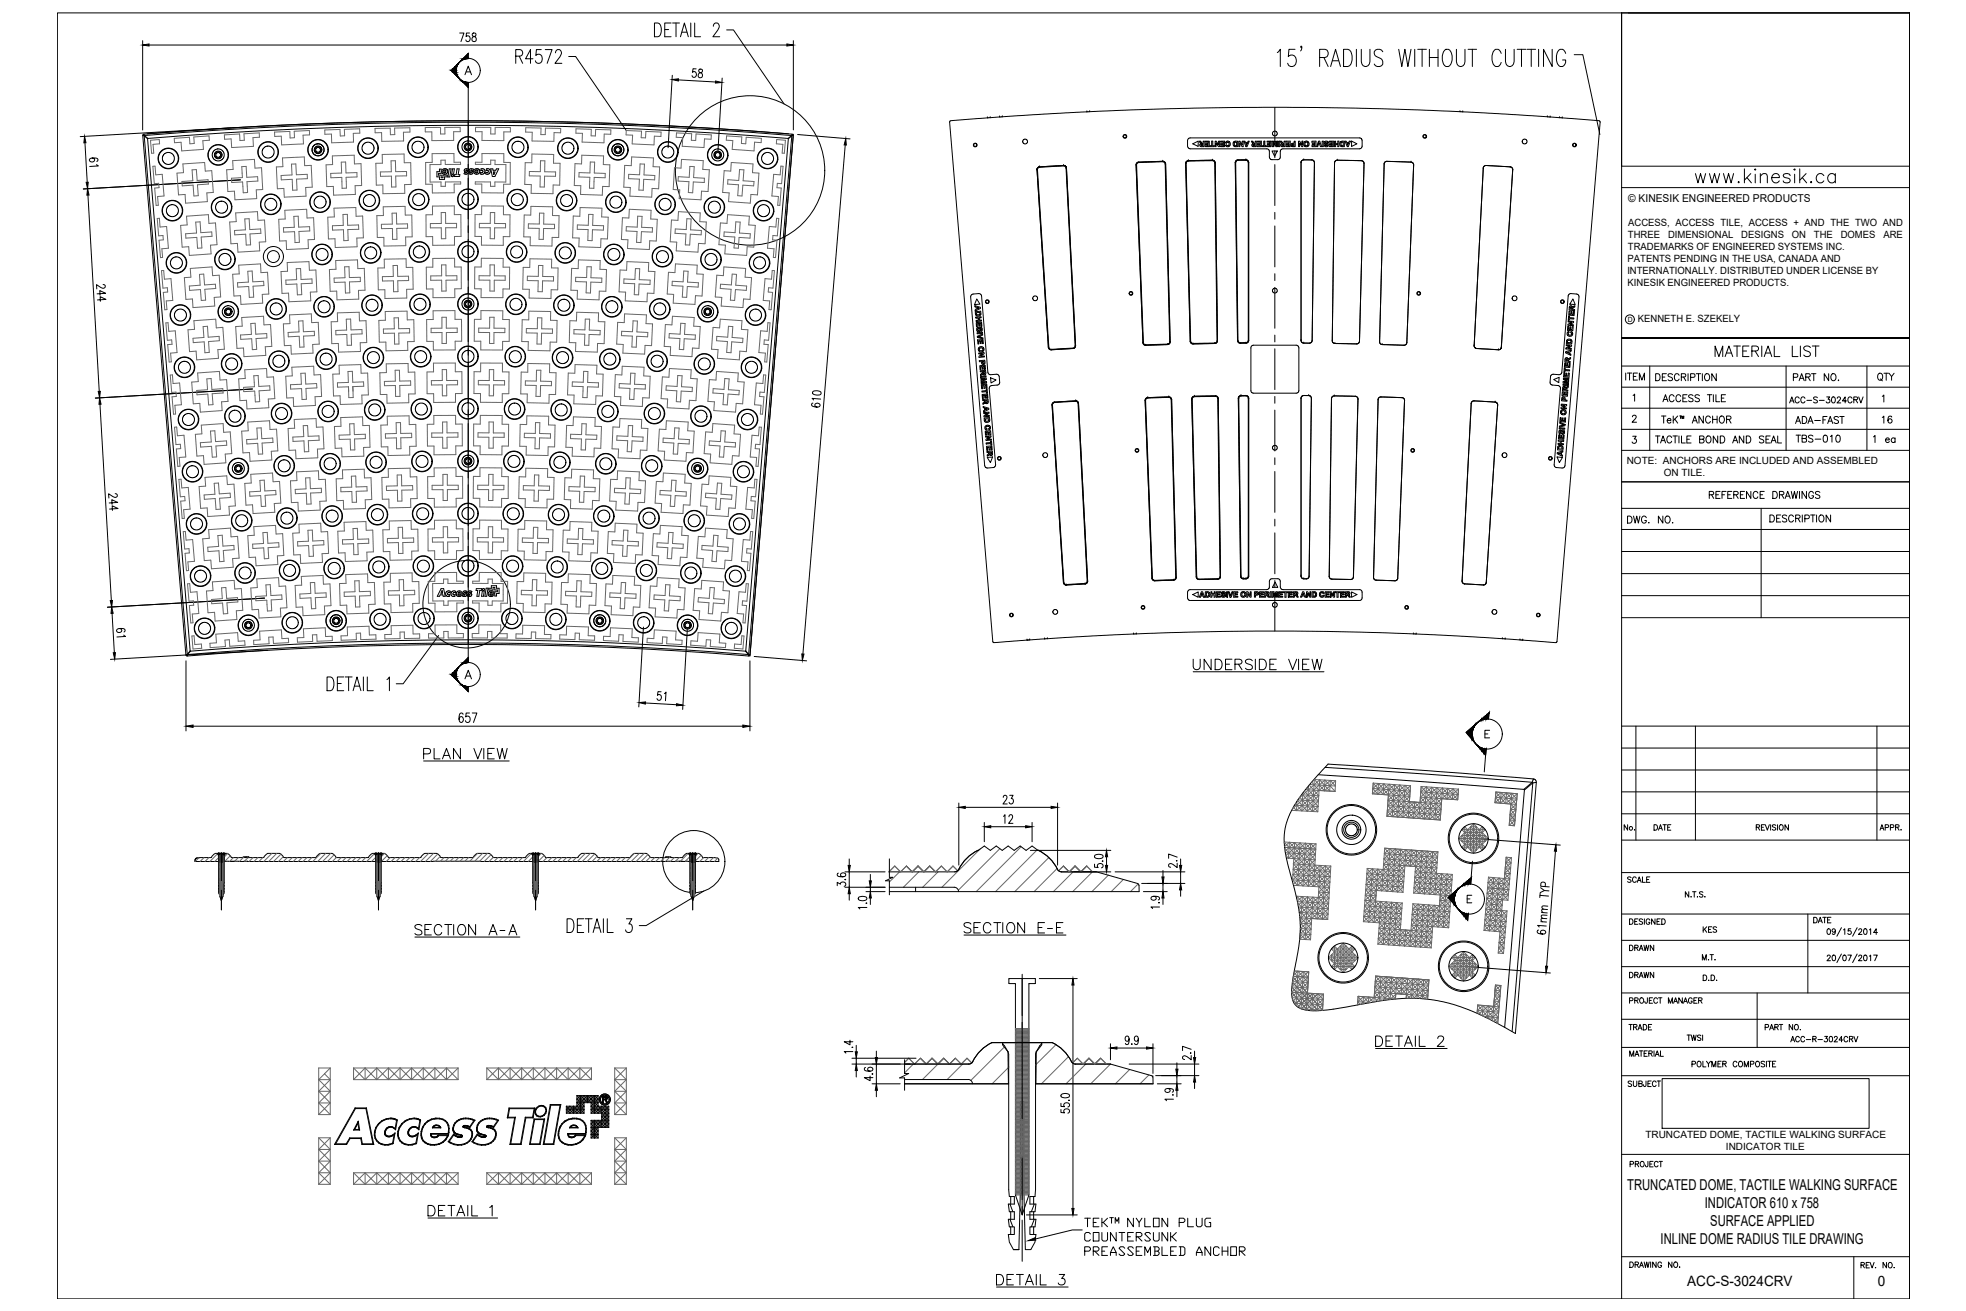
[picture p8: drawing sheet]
<svg xmlns="http://www.w3.org/2000/svg" width="914mm" height="610mm" viewBox="0 0 914 610" stroke-linecap="round" stroke-linejoin="round" font-family="sans-serif">
<defs><g id="words">
<text font-size="11" x="788" y="86">www.kinesik.ca</text>
<g font-size="10.1">
<text x="554" y="314">UNDERSIDE VIEW</text>
<text x="196" y="355">PLAN VIEW</text>
<text x="192" y="437">SECTION A-A</text>
<text x="198" y="568">DETAIL 1</text>
<text x="462" y="600">DETAIL 3</text>
</g>
<g font-size="9.7">
<text x="447" y="436">SECTION E-E</text>
<text x="639" y="489">DETAIL 2</text>
</g>
<text font-size="8.4" x="797" y="167">MATERIAL LIST</text>
<text font-size="7.5" x="872" y="179">QTY</text>
<g font-size="7.1">
<text x="834" y="198">ADA-FAST</text>
<text x="822" y="244">DESCRIPTION</text>
</g>
<g font-size="7">
<text x="757" y="553">TRUNCATED DOME, TACTILE WALKING SURFACE</text>
<text x="793" y="562">INDICATOR 610 x 758</text>
<text x="795" y="570">SURFACE APPLIED</text>
<text x="772" y="578">INLINE DOME RADIUS TILE DRAWING</text>
</g>
<g font-size="6.6">
<text x="755" y="178">ITEM</text>
<text x="769" y="178">DESCRIPTION</text>
<text x="833" y="178">PART NO.</text>
<text x="773" y="188">ACCESS TILE</text>
<text x="772" y="198">TeK ANCHOR</text>
<text x="875" y="198">16</text>
<text x="769" y="207">TACTILE BOND AND SEAL</text>
<text x="834" y="207">TBS-010</text>
<text x="870" y="207">1 ea</text>
<text x="794" y="233">REFERENCE DRAWINGS</text>
<text x="756" y="244">DWG. NO.</text>
<text x="785" y="598">ACC-S-3024CRV</text>
<text x="873" y="598">0</text>
</g>
<g font-size="6.2">
<text x="831" y="189">ACC-S-3024CRV</text>
<text x="786" y="497">POLYMER COMPOSITE</text>
<text x="756" y="507">SUBJECT</text>
<text x="515" y="570">TM</text>
</g>
<g font-size="5.7">
<text x="755" y="387">No.</text>
<text x="768" y="387">DATE</text>
<text x="816" y="387">REVISION</text>
<text x="873" y="387">APPR.</text>
<text x="756" y="411">SCALE</text>
<text x="757" y="431">DESIGNED</text>
<text x="843" y="430">DATE</text>
<text x="791" y="435">KES</text>
<text x="757" y="443">DRAWN</text>
<text x="757" y="456">DRAWN</text>
<text x="791" y="457">D.D.</text>
<text x="757" y="468">PROJECT MANAGER</text>
<text x="757" y="480">TRADE</text>
<text x="784" y="485">TWSI</text>
<text x="820" y="480">PART NO.</text>
<text x="832" y="486">ACC-R-3024CRV</text>
<text x="757" y="492">MATERIAL</text>
<text x="757" y="544">PROJECT</text>
<text x="757" y="591">DRAWING NO.</text>
</g>
<text font-size="5" x="757" y="94">© KINESIK ENGINEERED PRODUCTS</text>
<g font-size="4.7">
<text x="757" y="105">ACCESS, ACCESS TILE, ACCESS + AND THE TWO AND</text>
<text x="757" y="111">THREE</text>
<text x="776" y="111">DIMENSIONAL</text>
<text x="810" y="111">DESIGNS</text>
<text x="833" y="111">ON</text>
<text x="844" y="111">THE</text>
<text x="856" y="111">DOMES</text>
<text x="876" y="111">ARE</text>
<text x="757" y="116">TRADEMARKS OF ENGINEERED SYSTEMS INC.</text>
<text x="757" y="122">PATENTS PENDING IN THE USA, CANADA AND</text>
<text x="757" y="127">INTERNATIONALLY. DISTRIBUTED UNDER LICENSE BY</text>
<text x="757" y="133">KINESIK ENGINEERED PRODUCTS.</text>
<text x="762" y="150">KENNETH E. SZEKELY</text>
<text x="757" y="216">NOTE: ANCHORS ARE INCLUDED AND ASSEMBLED</text>
<text x="774" y="221">ON TILE.</text>
<text x="765" y="529">TRUNCATED DOME, TACTILE WALKING SURFACE</text>
<text x="803" y="535">INDICATOR TILE</text>
</g>
<text font-size="4" x="780" y="196">TM</text>
<text font-size="3.3" x="757" y="150">D</text>
</g></defs>
<!-- layer: dim -->
<g fill="none" stroke="#000" stroke-width=".47">
<path d="M66 19v41M214 15h2l-2 4M218 15h-1v2a1.2 1.2 0 0 1 2 0 1.2 1.2 0 0 1-1 2 1.2 1.2 0 0 1-1 0M220 16a2.2 2.2 0 0 1 1 3 1.3 1.3 0 0 1-2-1 1.3 1.3 0 0 1 2-1v-1zM304 11a3 3 0 0 1 4 2 3 3 0 0 1-1 4h-3zM309 14h2M312 11h-3v6h3M313 11h3M314 11v6M316 17l2-6 2 6M317 15h2M321 11v6"/>
<path d="M323 11v6h3M332 12v-1a1.5 1.5 0 0 1 2 0 1.5 1.5 0 0 1 0 2l-2 4h3M369 19v41M754 6h134v71h-134zM69 21h297M240 26h3v-1v-2h-3v6M241 26l2 3M248 27h-4l3-4v6M252 23h-3v3a1.9 1.9 0 0 1 3 1 1.9 1.9 0 0 1-3 2v-1M254 23h3l-3 6M258 25l1-2h1l1 1-1 2-2 3h3M313 35l-2 34"/>
<path d="M316 37l17 1M324 32h-2v2a1.1 1.1 0 0 1 2 0 1.1 1.1 0 0 1 0 1 1.1 1.1 0 0 1-2 0M325 32v1a1.4 1.4 0 0 1 2 2 1.3 1.3 0 0 1-2 1 1.6 1.6 0 0 1 0-2 1.6 1.6 0 0 1 2 0v-2zM336 36l-2 34M594 24l1-1v8M602 23h-3v3a2.5 2.5 0 0 1 4 2 2.5 2.5 0 0 1-3 3l-1-2M605 22v2M614 27l3-1 1-1-1-2h-3v8M616 27l2 4M619 31l2-8 2 8M620 28h3M625 23h2a5 5 0 0 1 0 8h-2z"/>
<path d="M631 23v8M633 23v6a2.1 2.1 0 0 0 2 2l2-1v-1v-6M643 24a2 2 0 0 0-2-1 2 2 0 0 0-2 3l3 1a2.1 2.1 0 0 1 1 4 2.1 2.1 0 0 1-4-1M651 23l1 8 1-8 2 8 1-8M658 23v8M659 23h4M661 23v8M665 23v8M665 27h4M669 23v8M672 23h1a4 4 0 0 1 2 6 2 2 0 0 1-2 2 2 2 0 0 1-2-2v-3zM677 23v6a2.1 2.1 0 0 0 3 2l1-1v-1v-6"/>
<path d="M683 23h4M685 23v8M698 25a2 2 0 0 0-2-2 2 2 0 0 0-2 2v4a2 2 0 0 0 3 2l1-2M700 23v6a2.1 2.1 0 0 0 2 2l2-1v-1v-6M706 23h4M708 23v8M710 23h4M712 23v8M716 23v8M722 23v8l-4-8v8M728 25a2.2 2.2 0 0 0-3-2 2.2 2.2 0 0 0-1 3v2a2.3 2.3 0 0 0 2 3 2.3 2.3 0 0 0 2-3h-1M110 59l-73 5"/>
<path d="M459 55l-17 1v1M459 55h.1M461 55h-2M461 55h.1M465 54l-4 1M465 54h.1M466 54h-1M466 54h.1M506 52l-40 2M506 52h.1M507 52h-1M507 52h.1"/>
<path d="M720 54h1M720 54h.1M721 54l4 1M721 54h.1M725 55h2M725 55h.1M727 55l17 1v1M727 55h.1M40 66l1 19M43 73l1 1a1 1 0 0 1-1 1 1 1 0 0 1-1-1h3v1M45 76l1 1h-4M369 62l-20 243"/>
<path d="M371 63l24 2M393 67l-20 237M553 64h80v1l1 3-2 1h-36v1l-1 4h-4l-1-1v-3l-1-1h-36l-1-1zM555 67l2-1v2zM558 66l1 1 1-1v2h-2v-1h1zM559 67h1v1h-1zM561 66h1v2h-1h1v-1h-1h1v-1h-1zM564 66v2h1h-2h1zM565 66l2 1v-1v2l-1-2v2h-1zM568 66h2v2h-2h1v-1h-1h1v-1h-1zM570 66h2v2h-2v-1l1 1 1-1-1-1h-1zM574 66h2v2h-2z"/>
<path d="M574 66h1v2h-1zM576 66h1l1 1v-1v2l-1-2v2h-1zM578 66h1h2l-1 2zM579 67h1v1zM582 66l1 1 1-1v2h-2l1-1zM583 67h1v1zM585 66h2v2h-2h1v-1h-1h1v-1h-1zM588 66v2h1h-2h1zM589 66h2v2h-2h2v-1h-2h2v-1h-2zM592 70h2l-1 3zM592 66v2l1-2 1 2v-2v2h-1v-2l-1 2zM595 66v2z"/>
<path d="M595 66l2 1 1-1v2h-2v-1zM596 67h1v1zM598 66h2v2h-2h2v-1h-2h2v-1h-2zM601 67h1v-1v2h-1zM601 67h1v1h-1zM604 66l2 1v-1v2l-2-2v2zM610 66h2v2h-2h2v-1h-2h2v-1h-2zM613 66h1l1 2h-1v-2l-1 2h-1zM615 66v2zM616 66h2h-2l2 1v1h-2v-1l1 1-1-1zM618 66h2v2h-2h2v-1h-2h2v-1h-2zM621 66v1h1v-1h1v2h-1v-1h-1v1z"/>
<path d="M623 66h2v2h-2zM624 66h1v2h-1zM626 66h2l-1 2zM627 67v1zM629 66l2 1-2 1zM41 91l5 91M112 84l-73 4M45 137l4-1-3-1 1 2M45 139h4l-2-1v2M48 132l1 1-1 1-3-2v2M452 137h3l2 1 3 35 1 1h3l1 1v4h-4l-1 1 3 36-1 1-3 1-1-2-7-78zM454 139l2 2-3 1z"/>
<path d="M730 137h3l1 1-6 79-1 1-3-1-1-1 3-36-1-1h-3l-1-1 1-4h3l1-1zM732 139l1 3-3-1zM453 142l3 1-2 2v-1zM454 145h2v1l-2 1zM454 147h2v1h-1v1h1l-2 1v-1h1v-1h-1zM454 150h3v2l-1-2-1 2v-2v1v1h-1zM454 145h2v1h-2zM454 153l1-1v1v1l1-2 1 2h-1v-1v1h-1zM454 155h3h-3zM454 143h1v1zM455 156l2-1v1l-2 1h2v1l-2-1zM455 158h2v2v-2h-1v2v-2l-1 1v1z"/>
<path d="M729 158h2v2h-2zM729 158h2v1h-2zM729 154h1l-1 1 1 1 1-1v-1v2h-2zM729 152h1v1v-1h1l-1 1h1v-1h1v2h-3zM729 149h3l-2 2h2h-3l2-1h-2zM730 147v1h2h-2l-1 1zM730 145v1h1v-1v1h1v-1v2h-2zM730 142h1v1l2-1-2 2h1h-2zM730 143h1v1h-1zM455 164h3l-2 2h2h-3l2-2-2 1zM455 168l3-1v2h-1l-1-1zM456 170h2v2v-2h-1v2v-2l-1 1v1z"/>
<path d="M456 172h2v2h-1l-1 1 1-2h-1zM456 175h3h-3zM456 176h3l-2 1h2v1h-3h2l-2-1 2-1h-2zM456 179h3v2v-2h-1v2v-2h-1v2zM457 168h1v1zM457 173h1v1zM461 176l2 1-2 1zM723 176l2-1v3zM727 180h1h1l-1 1h1v1h-2zM727 179h2h-2zM727 176h3h-2l2 1-2 1h2h-3v-1h2l-2-1zM727 173h1v2v-1h1v1l1-2v1v1h-3z"/>
<path d="M728 171v1h2h-2l-1 1zM728 169v1h1v-1v1h1v-1v2h-2zM728 167l1-1v1l2-1-2 2 1 1-2-1zM728 164l3-1h-1l1 2-3-1zM728 167h1v1h-1zM728 160h3l-2 2h2h-3l2-1h-2zM729 164h1zM46 188l6 91M117 181l-73 4M378 187v1a2 2 0 0 0 1 2 2 2 0 0 0 2-1 1.1 1.1 0 0 0-1-2 1.1 1.1 0 0 0-1 2h1M378 182h2l2 1a2.3 2.3 0 0 1-4-1zM382 186l-4-1v1"/>
<path d="M457 182h2v-1v2v-1h-2zM457 183h2l1 2h-1v-1h-1v1v-1h-1v1zM457 186h3v1l-1 1-1-1-1 1 1-2h-1zM457 189l3 1-3 2 1-2zM458 192h2l-2 1h2v1h-2l1-2h-1zM458 194h2v2h-2zM458 195h2l-1 1zM458 198h2l1 1-1 1v-2h-1l-1 1h1v1zM458 190h1l-1 1zM458 186h1v1zM725 199h3v1l-3-1zM725 196l3 1v1l-3 1v-1h2l-2-1z"/>
<path d="M726 194v2h1v-2v2h1v-2v2h-3zM726 188h3l-2 2h2h-3l2-1-2-1zM727 185h1v1h1v1l-3-1zM727 182v2h1v-2v2h1v-2v2h-3zM727 185v1zM727 180h1v1h-1zM458 200h3v2h-1v-1v1h-1v-1v1h-1zM458 203h3l-2 1h2v1h-2l1-2h-2zM459 206h2v-1v2v-1h-2zM459 208l2-1v2v-1h-1v1v-1h-1v1zM459 210h3v1l-1 1-1-1-1 1 1-2h-1zM459 213l3-1-1 3z"/>
<path d="M461 210v1zM724 212l3 1-2 2zM724 210h3l-1 1 1 1-3-1zM725 208l2-1v2h-3zM725 205h2h-1v1h1v1h-2v-1h1v-1h-1zM725 211h1zM725 202v2h1v-2v2h1v-2h1l-1 2h-2zM725 208h1l1 1h-2zM725 200h1v1v-1h1l1 2h-1v-1v-1l-1 2h-1zM51 234h4l-3-2v3M51 237l4-1-3-1v2M54 230l1 1h-2l-2-1v2"/>
<path d="M123 278l-73 4M553 275v-1h36l1-1 1-4h4v1v3l1 1h37l1 1v3l-1 1h-80l-1-1zM555 276l2-1v3zM559 275l1 3v-1l-2 1zM559 276v1zM561 275l2 1-1 2h-1zM561 276h1v1h-1zM563 275h1v1h1v-1v3v-1h-1v1h-1zM566 275h2v1h-2h1v1h-1h2v1h-2zM568 275h2v1h-1l1 1v1l-2-1h1h1l-2-1zM570 275h1v3h-1zM571 275h1v2l1-2h1l-1 3h-1z"/>
<path d="M574 275h2v1h-2h2v1h-2h2v1h-2zM580 275l1 2v-2h1v3l-2-2v2zM583 275l2 1v1h-1v1h-1zM584 276h1h-1zM586 275h2v1h-2h2v1h-2h2v1h-2zM588 275h2v2v1l-1-1-1 1zM589 276h1h-1zM591 275v3zM592 275h1v2v-2h1v3v-2l-1 2-1-2v2zM593 271l1 2h-2zM595 275h2v1h-2h1v1h-1h2v1h-2zM597 275h2l-1 1v2v-2z"/>
<path d="M599 275h2v1h-1h1v1h-1h1v1h-2zM602 275h2l-1 2 1 1-2-1v1zM602 276h1h-1zM605 268h.1M606 275l1 3v-1l-2 1zM606 276v1zM608 275l1 2v-2h1v3l-2-2v2zM610 275l2 1v2h-2zM611 276h1v1h-1zM614 275h1l1 1h-2l1 1h1l-1 1-1-1zM616 275h2v1h-1h1v1h-1h1v1h-2zM619 275l1 2v-2h1v3h-1l-1-2v2z"/>
<path d="M621 275h2l-1 1v2v-2zM623 275h2v1h-1h1v1h-1h1v1h-2zM626 275h2l-1 2 1 1-1-1-1 1zM626 276h1h-1zM629 275l2 1-2 2zM52 285l1 19M55 292l1 1a1 1 0 0 1-1 1 1 1 0 0 1 0-2l3 1v1M58 295v1h-4M299 292l-2 37M320 293l-2 37M478 298l-16 1v-1M478 298h.1"/>
<path d="M479 298h-1M479 298h.1M527 295h.1M529 295l56-2 32 1 40 1M529 295h-2M529 295h.1M657 295h2M657 295h.1M659 295l40 2M659 295h.1M699 297h1M699 297h.1"/>
<path d="M700 297l7 1M700 297h.1M707 298h1M707 298h.1M708 298h.1M87 307v33M124 302l-73 5M152 315a3 3 0 0 1 3 2 3 3 0 0 1-1 4h-2zM157 318h2M160 315h-3v6h3M161 315h3M162 315v6"/>
<path d="M165 319h2M169 315v6M171 315v6h3M180 316l1-1v6M349 307v33M351 305l24 2M90 338h255M164 321l2-6 2 6M215 332a2.6 2.6 0 0 0 0 4 1.3 1.3 0 0 0 1-2 1.3 1.3 0 0 0-2-1v1M218 332h-1v1a1.3 1.3 0 0 1 1 1 1.3 1.3 0 0 1 0 1 1.3 1.3 0 0 1-2 0M220 332h2l-2 4M300 327l15 1"/>
<path d="M307 322h-1v1a1.1 1.1 0 0 1 1 0 1.1 1.1 0 0 1 0 2 1.1 1.1 0 0 1-1 0M309 323l1-1v4M618 355l-8 9-6 8-4 7-2 7-1 5 1 6 5 22 2 10-1 9-3 21v5l1 3 3 2 7 1 8-1 28-4 9-1 7 1 10 1 9 4 10 4 12 7M446 373v29M449 375h40M467 371v-1a.9 .9 0 0 1 1 0 .9 .9 0 0 1 0 1l-2 3h2M467 380v-1v4M469 380l1-1 1 1-2 3h2M470 370h1l-1 1a1.2 1.2 0 0 1 1 2 1.2 1.2 0 0 1-2 0M492 373v29M103 397v22M176 397v22"/>
<path d="M249 397v22M322 397v22M395 399v3M414 399v9h1l-3 2h2v6M458 382v9M461 384h16M479 395h38M480 382v9M509 398l2-1 2 1a2.3 2.3 0 0 1-4 0zM515 398v4M548 399l-4-2v2M549 399v3"/>
<path d="M687 390l39 3M723 396l-4 53M389 412v-2l2 1a1.1 1.1 0 0 1 2-1 1.1 1.1 0 0 1 0 2M390 406l-1 1a2.4 2.4 0 0 0 4 0 1.2 1.2 0 0 0-1-1 1.2 1.2 0 0 0-1 1l1 1M393 409h.1M393 405h19M393 413h19M395 405v8M395 416v3M399 417h2l2 1a2.3 2.3 0 0 1-4 0zM403 415h9M403 420h.1"/>
<path d="M405 407v3M405 413v2M405 418v3M499 405h18M509 402v1h2a1.1 1.1 0 0 1 0-1 1.1 1.1 0 0 1 2 0 1.1 1.1 0 0 1-1 2M513 400h.1M519 405h32M531 411h20M532 415h11M537 417h1a1.1 1.1 0 0 1-1 2 1.4 1.4 0 0 1-2-2h4v1M539 420h.1M541 405v3"/>
<path d="M541 411v4M541 418v3M547 400h.1M548 401v2l-3-1h-1v1M549 405v6M549 414v3M716 416l4 1M716 415v2M717 413l1 1M719 412v-1l-2-1v2h4M720 414h-2l-2 1M264 427a3 3 0 0 1 3 2 3 3 0 0 1-1 4l-2 1z"/>
<path d="M269 430h1M271 427h-2v7h2M272 427h3M274 427v7M276 434l2-7 1 7M277 431h2M281 427v7M282 427v7h3M291 427h3l-2 3a1.8 1.8 0 0 1 2 2 1.8 1.8 0 0 1-3 0M403 422h-4l1 1M539 422h-4h1M716 432l-1 1a2 2 0 0 0 2 2 2 2 0 0 0 2-1 1.2 1.2 0 0 0-1-1 1.2 1.2 0 0 0-1 1h1"/>
<path d="M717 429h2M717 424l3 1M719 431l-4-1 1 1M719 427h-2v1v1M720 426h-3l1 1M720 423h-3v1h1M720 421h-3v1l1 1M475 455v110M483 455h18M499 458v104M683 449l38 3M395 484v2l-2-2h4"/>
<path d="M396 495h27M396 492h30M396 487h.1M397 489h-4v1M398 486v3M398 492v3M398 498v3M403 496l-1 1a2.4 2.4 0 0 0 4 0 1.2 1.2 0 0 0-1-1 1.2 1.2 0 0 0-1 2h1M406 499h.1M408 489v3M408 495v9M421 493v6h2l-5 2h3v6"/>
<path d="M516 485v8M519 487h14M525 483v1a1.1 1.1 0 0 1-2-1 1.1 1.1 0 0 1 2-1v4l-2-1M525 495h33M526 485h.1M529 483v1a1 1 0 0 1-1-1 1 1 0 0 1 1-1v4l-1-1M536 485v14M547 494v3M554 490h.1M554 491v2l-2-2a1 1 0 0 0-2 0 1.1 1.1 0 0 0 1 2M554 488l-4-1v2M556 489v3"/>
<path d="M556 495v5M405 500v3l-3-2h4M406 504h13M408 507v3M493 516v1h2a1.1 1.1 0 0 1 0-1 1.1 1.1 0 0 1 2 0 1.1 1.1 0 0 1 0 2M493 513v1l2 1a1.1 1.1 0 0 1 0-2 1.1 1.1 0 0 1 2 0 1.1 1.1 0 0 1 0 2M494 509l2-1 1 1a2.3 2.3 0 0 1-4 0zM497 512h.1M538 500h20M538 504h11M543 506l1 1a1 1 0 0 1-1 1 1.1 1.1 0 0 1-1-2l4 1-1 1M545 509h.1"/>
<path d="M546 511h-4l1 1M547 500v4M547 507v3M556 503v3M773 502h96v23h-96zM477 565h24"/>
<circle cx="349" cy="79" r="35"/>
<circle cx="608" cy="67" r="1.3"/>
<circle cx="608" cy="67" r=".8"/>
<circle cx="456" cy="162" r="1.3"/>
<circle cx="456" cy="162" r=".8"/>
<circle cx="727" cy="192" r=".8"/>
<circle cx="727" cy="192" r="1.3"/>
<circle cx="578" cy="276" r="1.3"/>
<circle cx="578" cy="276" r=".8"/>
<circle cx="217" cy="281" r="20"/>
<circle cx="323" cy="401" r="14"/>
</g>
<g fill="#000" stroke="#000" stroke-width=".47">
<path d="M66 21l3-1v1zM313 37h3v1zM333 38h3l-3 1zM366 20l3 1h-3zM39 63l1 3h-1zM393 64l1 3h-1zM40 85h1v3zM41 88v3h-1zM46 182h1l-1 3zM46 185l1 3h-1zM51 279h1v3zM52 282l1 3h-1z"/>
<path d="M53 304l1-1-1 3zM373 304h1l-1 3zM87 338l3-1v1zM297 327l3-1v1zM315 327l3 1h-3zM345 337l4 1h-4zM446 375h3v1zM489 375h3l-3 1zM458 384h3v1zM477 384h3l-3 1zM515 395v3h-1zM724 393v3h-1z"/>
<path d="M394 402h1v3zM395 413v3h-1zM404 410h1v3zM405 415v3h-1zM514 402h1v3zM541 415v3h-1zM540 408h1v3zM549 411l1 3h-1zM549 402h1l-1 3zM499 455l1 3h-1zM719 449h1l-1 3zM398 495l1 3h-1z"/>
<path d="M398 489h1l-1 3zM407 492h1v3zM516 487h3v1zM533 487h3l-3 1zM547 497h1l-1 3zM555 492h1v3zM408 504v3h-1zM547 504l1 3h-1zM556 500v3h-1zM499 562h1l-1 3z"/>
</g>
<!-- layer: A060A -->
<g fill="none" stroke="#000" stroke-width=".47">
<path d="M216 35l2-4 1 4M217 33h2M218 27v-2l-8 8 8 8v-3v270v-2l-8 8 8 8v-3M216 316l2-4 1 4M217 314h2M692 334l1-3-11 10 9 10v-3l-1 11M693 340h-2v3h2M691 341h1M682 418h2M685 416h-3v4h3M685 400l-1 11v-3l-10 9 9 11v-3"/>
<circle cx="218" cy="33" r="6"/>
<circle cx="218" cy="314" r="6"/>
<circle cx="692" cy="341" r="7"/>
<circle cx="683" cy="418" r="7"/>
</g>
<!-- layer: 0 -->
<g fill="none" stroke="#000" stroke-width=".47">
<path d="M338 14h3l24 34M265 26h3l23 35M732 25h4l8 38M204 296l-16 22h-4M455 395l-5 4-4 6h-1h-32M455 395h.1M455 395l3-2 3 2 2-2 3 2 3-2 3 2 2-2 3 2 3-2 3 2M483 395h.1M483 395l5 4 4 6h2M103 408h.1M176 408h.1M249 408h.1"/>
<path d="M322 408h.1M327 414l-27 16h-3M414 413h30h1l1 2M426 413v2M494 405h16l19 6 1 4h-116M494 405h16M421 495h30l1-1 5-6 4-3h28l5 3 5 6 1 1h16l19 5 1 1M466 485v1l3 3v15M485 485v1l-3 3v15M421 504h48M421 502h29M450 502l2 1v1"/>
<path d="M475 512h1M536 500v1M536 501v3h-54M503 572h-4l-17 4M505 566h2M506 566v4M507 574l-1-1h-1v1v2v1l2-1M508 573h3v4h-3zM508 568h2M511 566h-3v4h3M513 573v3v1h1l1-1v-3M513 566v4"/>
<path d="M513 568l2 2M515 566l-2 2M515 580h-2v4h2M519 573v4l-3-4v4M520 573h3M522 573v4M524 575h2M527 566v4l-3-4v4M527 573h-3v4h3M528 566l2 2v2M528 575h2l1-1-1-1h-2v4M529 575l2 2"/>
<path d="M531 580h-3v4h3M531 566l-1 2M532 566v4h3M535 574l-1-1h-1l-1 1 3 2-1 1h-1l-1-1M536 566h3v4h-3zM536 573v3l1 1 2-1v-3M536 580h2h1l-1 2M537 580v4M540 580v4h3M543 566v4l-3-4v4M543 573v4l-3-4v4M544 573v4"/>
<path d="M545 575l2 2M547 573l-3 2M547 580h-3v4h3M548 568h2l1-1-1-1h-2v4M548 580h2h1v3l-1 1h-2M549 580v4M552 566v4h3M556 566v4h1h1h1v-4M563 566h-2l-1 1v3h1h2v-2h-1M563 580v4l-3-4v4M568 580v4M571 580v4"/>
<path d="M572 580h3v4h-3zM505 582h1l1-2h-1h-1v4M508 582h2l1-2h-1h-2v4M509 582l2 2M513 582h1M516 584v-2l2-2 1 2v2M516 582h3M523 580h-1h-1h-1l3 3-1 1h-1l-1-1M527 580h-1h-1h-1l3 3-1 1h-1l-1-1M528 582h2M532 584v-4l2 2 1-2v4M537 582h1l1 1-1 1h-2"/>
<path d="M544 582h2M556 584v-2l2-2 1 2v2M556 582h3M567 580h-1h-1h-1v3l1 1h1l1-1M568 582h3M576 582h2l1-2h-1h-2v4M577 582l2 2"/>
</g>
<!-- layer: A060A -->
<g fill="#000" stroke="#000" stroke-width=".47">
<path d="M212 35l1 1zM214 29h-1zM215 38h3zM218 25v2h-3zM212 316l1 1zM214 310h-1zM215 308h1zM215 319h3zM218 306v2h-3zM687 336l1-1zM688 336v-1zM688 335l1-1z"/>
<path d="M682 341l3-3v6zM686 345v1zM686 346h1zM674 417l3-2-1 5zM677 420v1zM678 414v-1zM679 413l1-1zM680 412l1-1zM678 422v1zM678 423h1z"/>
<path d="M210 33l2 1v-1zM210 33l2 1h-1z"/>
<path d="M211 32l1 1v-1zM210 33l1-1 1 1z"/>
<path d="M211 34h1zM211 34h1z"/>
<path d="M212 35l1 1zM213 36l1 1z"/>
<path d="M212 31v1v-1zM212 31v1h-1z"/>
<path d="M212 34l1 1-1-1zM212 34l1 1z"/>
<path d="M212 30v1zM212 31v-1v1z"/>
<path d="M213 29v1zM212 30l1-1z"/>
<path d="M214 37l1 1zM214 37l1 1z"/>
<path d="M215 28h-1zM214 29l1-1z"/>
<path d="M215 38h1zM215 38h1z"/>
<path d="M215 38h3zM215 38h3v3z"/>
<path d="M215 38h2zM215 38h2z"/>
<path d="M215 27h1zM215 27h1zM215 27h1zM215 27v1z"/>
<path d="M215 27h2zM215 27h1z"/>
<path d="M215 27h3zM215 27h2z"/>
<path d="M210 314l2 1v-1zM210 314l2 1h-1z"/>
<path d="M211 313l1 1v-1zM211 313l1 1h-2z"/>
<path d="M211 315h1zM211 315h1z"/>
<path d="M212 316l1 1zM213 317l1 1z"/>
<path d="M212 312v1v-1zM212 312v1h-1z"/>
<path d="M212 315l1 1-1-1zM212 315l1 1z"/>
<path d="M212 311v1zM212 312v-1v1z"/>
<path d="M213 310v1zM213 310l-1 1z"/>
<path d="M214 318l1 1zM214 318l1 1z"/>
<path d="M215 309h-1zM214 310l1-1z"/>
<path d="M215 319h1zM215 319h1z"/>
<path d="M215 319h3zM215 319h3v3z"/>
<path d="M215 308h1zM215 308h1zM215 308v1z"/>
<path d="M215 319h2zM215 319h2z"/>
<path d="M215 308h2zM215 308h1z"/>
<path d="M215 308h3zM215 308h2z"/>
<path d="M685 338v2zM685 338v2z"/>
<path d="M685 338v1zM685 338v1z"/>
<path d="M685 338l1-1zM686 337l-1 1z"/>
<path d="M686 337v1zM686 337l1-1z"/>
<path d="M689 334l-1 1zM689 334v1zM689 334v1z"/>
<path d="M689 334v1l1-2zM690 333v2h-1z"/>
<path d="M690 333v2l1-3zM691 332v2l-1 1z"/>
<path d="M691 332v2l2-3zM693 331l-1 3h-1z"/>
<path d="M685 341v3zM685 342v2z"/>
<path d="M685 342v2zM685 343v1z"/>
<path d="M685 343v1zM685 344v1z"/>
<path d="M685 344l1 1zM685 345h1z"/>
<path d="M687 347h1zM687 347h1z"/>
<path d="M688 347l1 1zM688 347l1 1h-1z"/>
<path d="M689 348h-1h1zM688 348h1v1z"/>
<path d="M689 348v1l1-1zM690 348v2l-1-1z"/>
<path d="M690 348v2l1-2zM691 348v3l-1-1z"/>
<path d="M676 418v2zM677 419l-1 2z"/>
<path d="M677 419l-1 2zM677 420v1z"/>
<path d="M677 415v2zM677 414v3z"/>
<path d="M677 414v2zM677 414v2z"/>
<path d="M677 414v1l1-1zM678 414l-1 1z"/>
<path d="M678 413v1zM678 413h1z"/>
<path d="M681 411l-1 1zM681 411v1zM681 411v1z"/>
<path d="M681 411v1l1-2zM682 410v1l-1 1z"/>
<path d="M682 410v1l1-2zM683 409v2h-1z"/>
<path d="M683 409v2l1-3zM684 408v3h-1z"/>
<path d="M677 421l1 1zM677 421l1 1z"/>
<path d="M679 423v1zM679 423v1z"/>
<path d="M679 424h1zM679 424h1v1z"/>
<path d="M680 424v1h1zM680 425h1v1z"/>
<path d="M681 425v1l1-1zM682 425v2l-1-1z"/>
<path d="M682 425v2l1-2zM683 425v3l-1-1z"/>
</g>
<!-- layer: dome-1 -->
<g fill="none" stroke="#000" stroke-width=".47">
<path d="M279 286h-1l-2 1v2l1 1 1 1h2l1-1 1-1M102 397h.1M102 397v20l1 2 1-2v-20M104 397h.1M175 397h.1M175 397v20l1 2 1-2v-20M177 397h.1M177 398v12v2v1M177 398l1-1h-4l1 1v12v1M247 397h4M247 397l1 1v13M248 397h.1"/>
<path d="M248 397v20l1 2 1-2v-20M250 397h.1M250 398v13M251 397l-1 1M321 398l-1-1h4l-1 1v12v1M321 398v12v2v1M321 397h.1M322 397v20v2l1-2v-20M323 397h.1M102 413v1M102 412v1M102 411v1"/>
<path d="M102 413h.1M102 414v1M103 411v5l-1-1v-1v-1M103 417v-9v9M103 411v5l1-1v-1v-1M104 411v-1v-12l1-1h-4l1 1v13v1v1M104 413h.1M104 412h.1M104 411v1M104 414v1M104 413v1M104 412v1"/>
<path d="M175 413h.1M175 412h.1M175 412v1M175 413v1M175 411v1M175 414v1M176 411v5l-1-1v-1v-1M176 417v-9v9M176 411v5l1-1v-1v-1M177 411v1M177 413h.1M177 414v1"/>
<path d="M177 413v1M177 412v1M248 413h.1M248 411h.1M248 411v2M248 413v1M248 414v1M248 412v1M249 411v5l-1-1v-1M249 417v-9v9M249 411v5l1-1v-1M250 413v1"/>
<path d="M250 412v1M250 413h.1M250 411h.1M250 411v2M250 414v1M321 413v1M321 412v1M321 411v1M321 413h.1M321 414v1M322 411v5h-1v-1v-2M322 417v-9v9"/>
<path d="M322 411v5l1-1v-1v-1M323 413h.1M323 412h.1M323 411v1M323 414v1M323 413v1M323 412v1M469 457v-2h12v2M472 457v99l3 9 4-9v-99M466 485l3 5v63v3h3v4h-3v3h3v4h-3v3h3v4h-3v4l2 3h3l1-27v-42h1v42l1 27h2l2-3 1-4h-3v-4h2l1-3h-3v-4h2l1-3h-3v-4h2l1-3v-63l2-5M466 486v-1h18v1M470 560l1 3"/>
<path d="M470 556v4M481 556v4M481 560l-1 3M470 567l1 3M470 563v4M470 570v4M481 563v4M481 570v4M481 567l-1 3"/>
<circle cx="78" cy="74" r="2.8"/>
<circle cx="78" cy="74" r="5"/>
<circle cx="101" cy="72" r="5"/>
<circle cx="101" cy="72" r="1.5"/>
<circle cx="101" cy="72" r="1.8"/>
<circle cx="102" cy="72" r="1.1"/>
<circle cx="102" cy="72" r="2.8"/>
<circle cx="125" cy="71" r="5"/>
<circle cx="125" cy="71" r="2.8"/>
<circle cx="148" cy="70" r="5"/>
<circle cx="148" cy="70" r="1.5"/>
<circle cx="148" cy="70" r="1.1"/>
<circle cx="148" cy="70" r="2.8"/>
<circle cx="148" cy="70" r="1.8"/>
<circle cx="171" cy="69" r="5"/>
<circle cx="171" cy="69" r="2.8"/>
<circle cx="194" cy="68" r="5"/>
<circle cx="194" cy="68" r="2.8"/>
<circle cx="218" cy="68" r="5"/>
<circle cx="218" cy="68" r="1.5"/>
<circle cx="218" cy="68" r="2.8"/>
<circle cx="218" cy="68" r="1.8"/>
<circle cx="218" cy="68" r="1.1"/>
<circle cx="241" cy="68" r="5"/>
<circle cx="241" cy="68" r="2.8"/>
<circle cx="264" cy="69" r="5"/>
<circle cx="264" cy="69" r="2.8"/>
<circle cx="287" cy="70" r="5"/>
<circle cx="287" cy="70" r="1.5"/>
<circle cx="287" cy="70" r="2.8"/>
<circle cx="287" cy="70" r="1.8"/>
<circle cx="287" cy="70" r="1.1"/>
<circle cx="311" cy="71" r="5"/>
<circle cx="311" cy="71" r="2.8"/>
<circle cx="334" cy="72" r="5"/>
<circle cx="334" cy="72" r="1.5"/>
<circle cx="334" cy="72" r="1.1"/>
<circle cx="334" cy="72" r="1.8"/>
<circle cx="334" cy="72" r="2.8"/>
<circle cx="357" cy="74" r="5"/>
<circle cx="357" cy="74" r="2.8"/>
<circle cx="80" cy="98" r="5"/>
<circle cx="80" cy="98" r="2.8"/>
<circle cx="103" cy="96" r="5"/>
<circle cx="103" cy="96" r="2.8"/>
<circle cx="126" cy="95" r="5"/>
<circle cx="126" cy="95" r="2.8"/>
<circle cx="149" cy="94" r="5"/>
<circle cx="149" cy="94" r="2.8"/>
<circle cx="172" cy="93" r="5"/>
<circle cx="172" cy="93" r="2.8"/>
<circle cx="195" cy="93" r="5"/>
<circle cx="195" cy="93" r="2.8"/>
<circle cx="218" cy="93" r="5"/>
<circle cx="218" cy="93" r="2.8"/>
<circle cx="241" cy="93" r="5"/>
<circle cx="241" cy="93" r="2.8"/>
<circle cx="264" cy="93" r="5"/>
<circle cx="264" cy="93" r="2.8"/>
<circle cx="286" cy="94" r="5"/>
<circle cx="286" cy="94" r="2.8"/>
<circle cx="309" cy="95" r="5"/>
<circle cx="309" cy="95" r="2.8"/>
<circle cx="332" cy="96" r="5"/>
<circle cx="332" cy="96" r="2.8"/>
<circle cx="355" cy="98" r="5"/>
<circle cx="355" cy="98" r="2.8"/>
<circle cx="127" cy="119" r="5"/>
<circle cx="127" cy="119" r="2.8"/>
<circle cx="150" cy="118" r="5"/>
<circle cx="150" cy="118" r="2.8"/>
<circle cx="172" cy="118" r="5"/>
<circle cx="172" cy="118" r="2.8"/>
<circle cx="195" cy="117" r="5"/>
<circle cx="195" cy="117" r="2.8"/>
<circle cx="218" cy="117" r="5"/>
<circle cx="218" cy="117" r="2.8"/>
<circle cx="240" cy="117" r="2.8"/>
<circle cx="240" cy="117" r="5"/>
<circle cx="263" cy="118" r="5"/>
<circle cx="263" cy="118" r="2.8"/>
<circle cx="285" cy="118" r="5"/>
<circle cx="286" cy="118" r="2.8"/>
<circle cx="308" cy="119" r="5"/>
<circle cx="308" cy="119" r="2.8"/>
<circle cx="82" cy="122" r="5"/>
<circle cx="82" cy="122" r="2.8"/>
<circle cx="105" cy="121" r="5"/>
<circle cx="105" cy="121" r="2.8"/>
<circle cx="331" cy="121" r="5"/>
<circle cx="331" cy="121" r="2.8"/>
<circle cx="353" cy="122" r="5"/>
<circle cx="353" cy="122" r="2.8"/>
<circle cx="84" cy="146" r="5"/>
<circle cx="84" cy="147" r="5"/>
<circle cx="84" cy="147" r="2.8"/>
<circle cx="106" cy="145" r="5"/>
<circle cx="106" cy="145" r="1.5"/>
<circle cx="106" cy="145" r="1.1"/>
<circle cx="106" cy="145" r="1.8"/>
<circle cx="106" cy="145" r="2.8"/>
<circle cx="128" cy="144" r="5"/>
<circle cx="128" cy="144" r="2.8"/>
<circle cx="151" cy="143" r="5"/>
<circle cx="151" cy="143" r="2.8"/>
<circle cx="173" cy="142" r="5"/>
<circle cx="173" cy="142" r="2.8"/>
<circle cx="195" cy="141" r="5"/>
<circle cx="195" cy="142" r="5"/>
<circle cx="195" cy="142" r="2.8"/>
<circle cx="218" cy="141" r="5"/>
<circle cx="218" cy="141" r="1.5"/>
<circle cx="218" cy="141" r="2.8"/>
<circle cx="218" cy="141" r="1.8"/>
<circle cx="218" cy="141" r="1.1"/>
<circle cx="240" cy="141" r="5"/>
<circle cx="240" cy="142" r="2.8"/>
<circle cx="262" cy="142" r="5"/>
<circle cx="262" cy="142" r="2.8"/>
<circle cx="285" cy="143" r="5"/>
<circle cx="285" cy="143" r="2.8"/>
<circle cx="307" cy="144" r="5"/>
<circle cx="307" cy="144" r="2.8"/>
<circle cx="329" cy="145" r="5"/>
<circle cx="329" cy="145" r="1.5"/>
<circle cx="329" cy="145" r="1.8"/>
<circle cx="329" cy="145" r="1.1"/>
<circle cx="329" cy="145" r="2.8"/>
<circle cx="351" cy="146" r="5"/>
<circle cx="351" cy="147" r="5"/>
<circle cx="351" cy="147" r="2.8"/>
<circle cx="86" cy="171" r="5"/>
<circle cx="86" cy="171" r="2.8"/>
<circle cx="108" cy="169" r="2.8"/>
<circle cx="108" cy="169" r="5"/>
<circle cx="130" cy="168" r="5"/>
<circle cx="130" cy="168" r="2.8"/>
<circle cx="152" cy="167" r="5"/>
<circle cx="152" cy="167" r="2.8"/>
<circle cx="174" cy="166" r="5"/>
<circle cx="174" cy="166" r="2.8"/>
<circle cx="196" cy="166" r="5"/>
<circle cx="196" cy="166" r="2.8"/>
<circle cx="218" cy="166" r="5"/>
<circle cx="218" cy="166" r="2.8"/>
<circle cx="240" cy="166" r="5"/>
<circle cx="240" cy="166" r="2.8"/>
<circle cx="262" cy="166" r="5"/>
<circle cx="262" cy="166" r="2.8"/>
<circle cx="284" cy="167" r="5"/>
<circle cx="284" cy="167" r="2.8"/>
<circle cx="306" cy="168" r="5"/>
<circle cx="306" cy="168" r="2.8"/>
<circle cx="328" cy="169" r="2.8"/>
<circle cx="328" cy="169" r="5"/>
<circle cx="349" cy="171" r="5"/>
<circle cx="350" cy="171" r="5"/>
<circle cx="350" cy="171" r="2.8"/>
<circle cx="88" cy="195" r="5"/>
<circle cx="88" cy="195" r="2.8"/>
<circle cx="109" cy="194" r="5"/>
<circle cx="109" cy="194" r="2.8"/>
<circle cx="131" cy="192" r="5"/>
<circle cx="131" cy="192" r="2.8"/>
<circle cx="153" cy="191" r="5"/>
<circle cx="153" cy="191" r="2.8"/>
<circle cx="174" cy="191" r="5"/>
<circle cx="174" cy="191" r="2.8"/>
<circle cx="196" cy="190" r="5"/>
<circle cx="196" cy="190" r="2.8"/>
<circle cx="218" cy="190" r="5"/>
<circle cx="218" cy="190" r="2.8"/>
<circle cx="239" cy="190" r="5"/>
<circle cx="239" cy="190" r="2.8"/>
<circle cx="261" cy="191" r="5"/>
<circle cx="261" cy="191" r="2.8"/>
<circle cx="283" cy="191" r="2.8"/>
<circle cx="283" cy="191" r="5"/>
<circle cx="304" cy="192" r="5"/>
<circle cx="304" cy="192" r="2.8"/>
<circle cx="326" cy="194" r="5"/>
<circle cx="326" cy="194" r="2.8"/>
<circle cx="348" cy="195" r="5"/>
<circle cx="348" cy="195" r="2.8"/>
<circle cx="90" cy="219" r="5"/>
<circle cx="90" cy="219" r="2.8"/>
<circle cx="111" cy="218" r="5"/>
<circle cx="111" cy="218" r="1.5"/>
<circle cx="111" cy="218" r="1.8"/>
<circle cx="111" cy="218" r="1.1"/>
<circle cx="111" cy="218" r="2.8"/>
<circle cx="132" cy="217" r="5"/>
<circle cx="132" cy="217" r="2.8"/>
<circle cx="154" cy="216" r="5"/>
<circle cx="154" cy="216" r="2.8"/>
<circle cx="175" cy="215" r="5"/>
<circle cx="175" cy="215" r="2.8"/>
<circle cx="196" cy="215" r="5"/>
<circle cx="196" cy="215" r="2.8"/>
<circle cx="218" cy="214" r="5"/>
<circle cx="218" cy="214" r="1.5"/>
<circle cx="218" cy="214" r="1.8"/>
<circle cx="218" cy="214" r="1.1"/>
<circle cx="218" cy="214" r="2.8"/>
<circle cx="239" cy="215" r="5"/>
<circle cx="239" cy="215" r="2.8"/>
<circle cx="260" cy="215" r="5"/>
<circle cx="260" cy="215" r="2.8"/>
<circle cx="282" cy="216" r="2.8"/>
<circle cx="282" cy="216" r="5"/>
<circle cx="303" cy="217" r="5"/>
<circle cx="303" cy="217" r="2.8"/>
<circle cx="324" cy="218" r="5"/>
<circle cx="324" cy="218" r="1.5"/>
<circle cx="324" cy="218" r="1.1"/>
<circle cx="324" cy="218" r="1.8"/>
<circle cx="324" cy="218" r="2.8"/>
<circle cx="346" cy="219" r="5"/>
<circle cx="346" cy="219" r="2.8"/>
<circle cx="154" cy="240" r="2.8"/>
<circle cx="154" cy="240" r="5"/>
<circle cx="176" cy="239" r="5"/>
<circle cx="176" cy="239" r="2.8"/>
<circle cx="197" cy="239" r="5"/>
<circle cx="197" cy="239" r="2.8"/>
<circle cx="218" cy="239" r="5"/>
<circle cx="218" cy="239" r="2.8"/>
<circle cx="239" cy="239" r="5"/>
<circle cx="239" cy="239" r="2.8"/>
<circle cx="260" cy="239" r="5"/>
<circle cx="260" cy="239" r="2.8"/>
<circle cx="281" cy="240" r="5"/>
<circle cx="281" cy="240" r="2.8"/>
<circle cx="91" cy="244" r="5"/>
<circle cx="91" cy="244" r="2.8"/>
<circle cx="112" cy="242" r="5"/>
<circle cx="112" cy="242" r="2.8"/>
<circle cx="133" cy="241" r="5"/>
<circle cx="133" cy="241" r="2.8"/>
<circle cx="302" cy="241" r="5"/>
<circle cx="302" cy="241" r="2.8"/>
<circle cx="323" cy="242" r="5"/>
<circle cx="323" cy="242" r="2.8"/>
<circle cx="344" cy="244" r="5"/>
<circle cx="344" cy="244" r="2.8"/>
<circle cx="93" cy="268" r="5"/>
<circle cx="93" cy="268" r="2.8"/>
<circle cx="114" cy="266" r="5"/>
<circle cx="114" cy="266" r="2.8"/>
<circle cx="135" cy="265" r="5"/>
<circle cx="135" cy="265" r="2.8"/>
<circle cx="155" cy="264" r="5"/>
<circle cx="155" cy="264" r="2.8"/>
<circle cx="176" cy="264" r="5"/>
<circle cx="176" cy="264" r="2.8"/>
<circle cx="197" cy="263" r="5"/>
<circle cx="197" cy="263" r="2.8"/>
<circle cx="218" cy="263" r="5"/>
<circle cx="218" cy="263" r="2.8"/>
<circle cx="238" cy="263" r="5"/>
<circle cx="238" cy="263" r="2.8"/>
<circle cx="259" cy="264" r="5"/>
<circle cx="259" cy="264" r="2.8"/>
<circle cx="280" cy="264" r="5"/>
<circle cx="280" cy="264" r="2.8"/>
<circle cx="301" cy="265" r="5"/>
<circle cx="301" cy="265" r="2.8"/>
<circle cx="321" cy="266" r="5"/>
<circle cx="321" cy="266" r="2.8"/>
<circle cx="342" cy="268" r="5"/>
<circle cx="342" cy="268" r="2.8"/>
<circle cx="95" cy="292" r="5"/>
<circle cx="95" cy="292" r="2.8"/>
<circle cx="116" cy="291" r="5"/>
<circle cx="116" cy="291" r="1.5"/>
<circle cx="116" cy="291" r="1.1"/>
<circle cx="116" cy="291" r="1.8"/>
<circle cx="116" cy="291" r="2.8"/>
<circle cx="136" cy="290" r="5"/>
<circle cx="136" cy="290" r="2.8"/>
<circle cx="156" cy="289" r="5"/>
<circle cx="156" cy="289" r="1.5"/>
<circle cx="156" cy="289" r="1.8"/>
<circle cx="156" cy="289" r="2.8"/>
<circle cx="156" cy="289" r="1.1"/>
<circle cx="177" cy="288" r="5"/>
<circle cx="177" cy="288" r="2.8"/>
<circle cx="197" cy="288" r="5"/>
<circle cx="197" cy="288" r="2.8"/>
<circle cx="218" cy="287" r="5"/>
<circle cx="218" cy="287" r="1.5"/>
<circle cx="218" cy="287" r="1.8"/>
<circle cx="218" cy="287" r="2.8"/>
<circle cx="218" cy="287" r="1.1"/>
<circle cx="238" cy="288" r="5"/>
<circle cx="238" cy="288" r="2.8"/>
<circle cx="259" cy="288" r="5"/>
<circle cx="259" cy="288" r="2.8"/>
<circle cx="279" cy="289" r="5"/>
<circle cx="279" cy="289" r="1.5"/>
<circle cx="279" cy="289" r="2.8"/>
<circle cx="279" cy="289" r="1.8"/>
<circle cx="279" cy="289" r="1.1"/>
<circle cx="299" cy="290" r="5"/>
<circle cx="299" cy="290" r="2.8"/>
<circle cx="320" cy="291" r="5"/>
<circle cx="320" cy="291" r="1.5"/>
<circle cx="320" cy="291" r="1.8"/>
<circle cx="320" cy="291" r="2.8"/>
<circle cx="320" cy="291" r="1.1"/>
<circle cx="340" cy="292" r="5"/>
<circle cx="340" cy="292" r="2.8"/>
<circle cx="629" cy="386" r="11"/>
<circle cx="629" cy="386" r="4"/>
<circle cx="629" cy="386" r="7"/>
<circle cx="629" cy="386" r="12"/>
<circle cx="629" cy="386" r="2.7"/>
<circle cx="685" cy="390" r="11"/>
<circle cx="685" cy="390" r="7"/>
<circle cx="685" cy="390" r="12"/>
<circle cx="625" cy="445" r="11"/>
<circle cx="625" cy="445" r="7"/>
<circle cx="625" cy="445" r="12"/>
<circle cx="681" cy="449" r="11"/>
<circle cx="681" cy="449" r="7"/>
<circle cx="681" cy="449" r="12"/>
</g>
<!-- layer: dome-micro -->
<g fill="none" stroke="#666" stroke-width=".47">
<path d="M174 60h7l1 3h2v-3l7-1v2h-3v5h-10l-1-4h-3zM198 59h7v3h2v-3h7v2h-3v4h-10v-4h-3zM221 59h7v3h2v-3h7v2h-3v4h-10v-4h-3zM245 59l7 1v3h2v-3h7v2h-3v4h-11l1-5h-4zM268 60h7v3h2v-3h7v2h-3v4h-10v-4h-3zM70 65h4v2h-3l1 4h-2zM71 77h1v4h3l1 10h-3l1 4-1 1-1-9h2v-2h-2zM81 64h7v3h2v-3l7-1v2h-3l1 4-10 1-1-4h-3zM85 76h10v4l3-1 1 10-3 1v4h-10v-4l-3 1-1-10 3-1zM89 79h2l1 5h5v2h-5v5h-2v-5h-5v-2h5zM104 63l7-1 1 3h2l-1-3h8v2h-3v4l-10 1-1-4h-3zM108 75l10-1 1 4h3v10h-3v4l-10 1v-4h-3l-1-10h3z"/>
<path d="M112 77h2l1 5h5v2h-5v6h-2v-5h-5v-2h5zM128 61h7v3h2v-3h7v2h-3v4h-10v-4h-3zM131 73h11v4h3v10h-3v4l-10 1v-4h-3v-10l3-1zM136 76h2v5h5v2h-5v5h-2v-5l-5 1v-2l5-1zM151 60h7v3h2v-3h7v2h-3v4h-10v-4h-3zM155 73l10-1v4h3v10h-3v4l-10 1v-4h-3v-10h3zM159 75h2v5h5v2h-5v5l-2 1v-6l-5 1v-2l5-1zM178 72h10v4h3v10h-3v4h-10v-4h-3v-10h3zM182 75h2v5h5v2h-5v5h-2v-5h-5v-2h5zM201 71h10v4h3v1h-7v-2h-2v3h-5v8h5v2h2v-2h7v1h-3v4h-10v-4h-3v-10h3zM224 71h10v5h3v10h-3v4h-10v-4h-3v-1h7v2h2v-2h5v-8h-5v-3h-2v2h-7v-1h3zM246 80h5v-5h2v5h5v2h-5v5h-2v-5h-5z"/>
<path d="M247 72h11l-1 4h3v10h-3v4h-10v-4h-3v-10h3zM271 72l10 1v4h3l-1 10h-3v4l-10-1v-4h-3v-10h3zM291 61h7v3h2v-3h7v2h-3v4h-10v-4h-3zM294 73h10v4l3 1-1 10h-3v4l-10-1v-4h-3l1-10h3zM315 62h7v3h2v-3l7 1v2h-3l-1 4-10-1 1-4h-3zM317 74l10 1v4h3l-1 10h-3v4l-10-1v-4h-3l1-10h3zM338 63l7 1v3h2v-3h7v2h-3v4l-10-1v-4h-3zM340 76h10v4l3 1-1 10-3-1v4h-10v-4l-3-1 1-10 3 1zM361 65h4v6h-1v-4h-3zM363 77h1v8h-2l-1 2h2v9l-1-1v-4h-3l1-10h3zM110 99l10-1v4h3l1 10-3 1v4h-10l-1-4h-3v-10h3zM132 98l11-1v4h3v10h-3v5h-10v-4h-3v-10h3z"/>
<path d="M155 97h10l1 4 3-1v11h-3v4h-10v-4h-3l-1-10h4zM160 100h2v5h5v2h-5v5h-2v-5h-5v-2h5zM178 96h10v4h4v10h-3v4h-10v-4h-4v-10h3zM182 99h2l1 5h5v2h-5v5h-2v-5h-6v-2h5zM201 96h10v4h3v10h-3v4h-10v-4h-3v-10h3zM205 99h2v5h5v2h-5v5h-2v-5h-5v-2h5zM224 96h10v4h3v10h-3v4h-10v-4h-3v-10h3zM247 96h10v4h3v10h-3v4h-10v-4h-3v-10h3zM269 80h5l1-5h2l-1 5 5 1v2l-5-1v6l-2-1v-5h-5zM270 97h10v4h3v10h-4v4h-10v-4h-3l1-11 3 1zM292 81h5l1-5h2v5l5 1-1 2-5-1v5h-2v-5h-5zM293 97l10 1v4h3l-1 10h-3v4h-10v-5h-3v-10h3z"/>
<path d="M315 82h6v-5h2v6h5v2h-6v5h-2v-6h-5zM316 98l10 1-1 4h4l-1 10h-3v4h-10v-4l-3-1v-10h3zM338 100l11 1-1 4h3v10h-3l-1 4-10-1v-4h-3l1-10h3zM339 84h5v-5h2v5h5v2h-6v5h-2v-5h-5zM73 102h1v4l3-1 1 10-3 1 1 4h-1l-1-8h2v-2h-2zM87 101l10-1v4h3l1 10h-3v4l-10 1v-4h-3l-1-10h3zM91 103h2v5h5l1 2h-5v5h-2v-5l-6 1v-2l5-1zM114 102h2v5l5-1v2l-5 1 1 5h-2l-1-5h-5v-2h5zM137 101h2v5l5-1v2l-5 1v5h-2v-5h-5v-2h5zM223 104h5v-5h2v5h5v2h-5v5h-2v-5h-5zM246 104h5v-5h2v5h5v2h-5v5h-2v-5h-5zM269 105h5v-5h2v5h5v2h-5l-1 5h-2l1-5h-6z"/>
<path d="M291 105l5 1 1-5h2l-1 5h6l-1 2h-5v5h-2v-5l-5-1zM314 106l5 1v-5h2v5h5v2h-5v5h-2v-5l-5-1zM337 108h5v-5h2v5l5 1v2l-5-1-1 5h-2l1-5h-5zM361 102h1v8h-2l-1 2h2v8h-1v-4l-3-1 1-10 3 1zM75 126h1v4h4v10h-3l1 4h-1l-1-8h2v-2h-2zM88 125l11-1v4h3l1 10h-3v4l-10 1v-4h-4v-10h3zM93 128l2-1v5h5v2l-5 1 1 5h-2l-1-5h-5v-2h5zM111 123h10v4h3l1 10h-3v4l-10 1v-5l-3 1-1-10 3-1zM115 126h2l1 5h5v2h-5v5h-2v-5l-5 1-1-3h6zM134 122h10v4h3v10h-3l1 4h-11v-4h-3v-10h3zM138 125h2v5h5v2h-5v5h-2v-5h-5v-2h5zM156 121h10v4h3l1 10h-3v4h-10v-4h-3l-1-10h3z"/>
<path d="M160 124h2v5h6v2h-5v5h-2l-1-5h-5v-2h5zM179 121l10-1v4h3v10l-3 1v4h-10v-4h-3v-10h3zM183 123h2v6l5-1v2l-5 1v5h-2v-5h-5v-2h5zM201 120h10v4h4v10h-3v4h-11v-4h-3v-10h3zM205 123h2v5h5l1 2h-6v5h-2v-5h-5v-2h5zM223 128h5v-5h2v5h5v2h-5v5h-2v-5h-5zM224 120h10v4h3v10h-3v4h-10v-4h-3v-10h3zM245 128l5 1v-6h2v6h5v2h-5v5h-2v-5l-5-1zM246 120l11 1v4h3l-1 10h-3v4h-10v-4l-3-1v-10h3zM268 129h5v-5h2v5h5v2h-5v5h-2v-5h-5zM269 121h10v4h3v10h-3v4h-11l1-4h-3v-10h3zM290 130h5l1-5h2l-1 5h5v2h-5v5h-2v-5h-5z"/>
<path d="M292 122h10v4h3l-1 10h-3v4h-10v-4h-3v-10h3zM313 131h5v-5h2v5h5v3l-5-1-1 5h-2l1-5h-5zM314 123h10v4l3 1v10l-4-1v5l-10-1v-4h-3l1-10h3zM335 132h5l1-5 2 1-1 5h5v2h-5v5h-2v-5l-5-1zM337 124l10 1v4h3l-1 10h-3v4l-11-1 1-4h-3v-10h3zM359 126h1v8h-3v2h2v8h-1v-4h-3l1-10h3zM77 150h1l1 4h3v10h-3l1 4h-1l-1-8h2v-2h-2zM90 149l10-1 1 4h3v10l-3 1 1 4h-11v-4l-3 1-1-11h3zM94 152h2l1 5 5-1v2l-5 1v5h-2v-5h-5v-2h5zM112 148l11-1v4h3v10h-3l1 4-11 1v-4h-3v-10h3zM117 150h2v5h5v2h-5v5l-2 1v-5h-5v-2l5-1zM135 146h10v4h3v10h-3l1 4-11 1v-4h-3v-10l3-1z"/>
<path d="M139 149h2v5h5v2h-5v5h-2v-5l-5 1v-2l5-1zM157 145h10v4h3l1 10h-3v4l-11 1v-4h-3v-10h3zM161 148h2v5h5v2h-5l1 6h-3v-5h-5v-2l5-1zM179 145h10v4h3l1 10h-3v4h-10l-1-4h-3v-10h3zM183 148h2v5h6v2h-6l1 5h-2l-1-5h-5v-2h5zM201 145l11-1v4h3v11h-3v4h-10v-4h-3l-1-10h3zM206 148h2v5h5v2h-5v5h-2v-5h-5v-2h5zM223 153h5v-5h2v5h5v2h-5v5h-2v-5h-5zM224 144l10 1v4h3v10h-3v4h-10v-4h-3v-11h3zM245 153h5v-5h2v5h5v2h-5v5h-2v-5h-5zM246 145h10v4h3v10h-3v4h-10v-4h-3v-10h3zM267 153h5v-5h2v5l5 1v2h-5v5h-2v-6h-5z"/>
<path d="M268 145h10v5h3v10h-3v4l-10-1v-4h-3v-10h3zM289 154h5v-5h2v5l5 1v2l-5-1v5h-2v-5h-5zM291 146h10l-1 4 4 1-1 10h-3v4l-10-1v-4h-3v-10h3zM311 155h5l1-5h2l-1 5 5 1v2h-5v5l-2-1v-5h-5zM313 147l10 1v4h3l-1 10h-3v4l-10-1v-4h-3v-10h4zM333 156l5 1 1-5h2v5h5l-1 2h-5v5h-2v-5l-5-1zM335 148l10 1v4h3l-1 11-3-1v4h-10v-4l-3-1 1-10h3zM357 150h1l-1 8h-2v2h2v8h-1v-4h-3l1-10h3zM79 174h1v4h4v10h-3l1 5h-1l-1-8 2-1v-2h-2zM92 173h10v4h3l1 10h-3v4l-10 1v-4h-3l-1-10 3-1zM96 176h2l1 5h5v2h-5v5h-2v-5l-5 1-1-2 6-1zM114 172l10-1v4h3l1 10-3 1v4h-10v-4h-3l-1-10h3z"/>
<path d="M118 175h2v5l5-1 1 2-6 1 1 5h-2l-1-5h-5v-2h5zM136 171l10-1v4h3l1 10h-3v5h-10l-1-4h-3v-10h3zM140 174h2v5l5-1v2l-5 1 1 5h-3v-5h-5v-2h5zM158 170h10v4l3-1v11h-3v4h-10v-4h-3v-10h3zM162 173h2v5h5v2h-5v5h-2v-5h-5v-2h5zM180 169h10v4h3v10h-3v4h-10v-4h-3v-10h3zM184 172h2v5h5v2h-5v5h-2v-5h-5v-2h5zM202 169h10v4h3v10h-3v4h-10v-4h-3v-10h3zM206 172h2v5h5v2h-5v5h-2v-5h-5v-2h5zM222 177h6v-5h2v5h5v2h-5v5h-2v-5h-6zM224 169h10v4h3v10h-3v4h-11v-4h-3v-10h4zM244 177h5l1-5h2l-1 5h6l-1 2h-5v5h-2v-5h-5z"/>
<path d="M246 169h10v4h3l-1 10h-3v4h-10v-4h-3v-10h3zM266 178h5v-5h2v5h5v2h-5v5h-2v-5h-5zM267 170h11l-1 4h4l-1 10h-3v4h-10v-4h-3v-11l3 1zM288 178l5 1v-5h2v5h5v2h-5v5h-2v-5l-5-1zM289 170l11 1-1 4h3v10h-3v4h-10v-5h-3v-10h3zM310 179l5 1v-5h2v5h5v2h-5v5h-2v-5l-5-1zM311 171l10 1v4h3v10h-3l-1 4h-10l1-4-4-1 1-10h3zM333 173h10v4l3 1-1 10h-3v4l-10-1v-4h-3l1-10h3zM355 174h1l-1 8h-2v2l2 1v8h-1v-5h-3l1-10h3zM81 199h1l1 4 3-1v10l-3 1 1 4h-1l-1-8h2v-2h-2zM94 198l10-1v4h3l1 10h-3v4l-10 1v-4h-3l-1-10h3zM115 196h10l1 4h3v10h-3v4h-10v-4l-3 1-1-11h3z"/>
<path d="M119 199h2l1 5h5v2h-5v5h-2v-5h-5v-2h5zM137 195h10v4h3l1 10h-3v4h-10l-1-4h-3v-10h3zM141 198h2v5h5v2h-5l1 5h-2l-1-5h-5v-2h5zM158 194h11v4h3v10h-3v4h-10v-4h-3v-10h3zM163 197h2v5h5v2h-5v5h-2v-5h-5v-2h5zM180 194l10-1v4h3l1 11h-3v4h-11v-4h-3v-10h3zM184 197l2-1v6l5-1v2l-5 1v5h-2v-5h-5v-2h5zM202 193h10v4h3v10h-3v4h-10v-4h-3v-10h3zM206 196h2v5h5v2h-5v5h-2v-5h-5v-2h5zM223 193h11v4h3l-1 10h-3v4h-10v-4h-3v-10h3zM245 193l10 1v4h3v10h-3v4h-10v-4h-3v-11h3zM267 194h10v4h3l-1 10h-3v4h-10v-4h-3l1-10h3z"/>
<path d="M288 195h10v4h3v10h-3v4h-11l1-4h-3v-10h3zM310 196h10v4h3l-1 11-3-1v4h-10v-4h-3l1-10h3zM332 197l10 1-1 4h3v10h-3l-1 4-10-1 1-4h-3v-10h3zM332 181h5v-5h2v5l5 1v2l-5-1-1 5h-2l1-5h-5zM353 199h1l-1 8h-2v2h2v8h-1v-4l-3-1 1-10 3 1zM98 200h2v5h5v2h-5l1 5-2 1-1-5h-5v-2h5zM138 219h10v4h3l1 10h-3v4l-10 1v-4h-3l-1-10 3-1zM159 219l10-1 1 4h3v10h-3v4l-10 1v-4h-3l-1-10h3zM181 218h10v4h3v10h-3v4h-10v-4h-3v-10h3zM202 218l10-1v5h3v10h-3v4h-10v-4h-3v-10h3zM222 201h5v-5h2v5h5v2h-5v5h-2v-5h-5zM223 217l10 1v4h3v10h-3v4h-10v-4h-3v-10h3z"/>
<path d="M244 201l5 1v-6l2 1v5h5v2h-5v5h-2v-5l-5-1zM245 218h10v4h3l-1 10h-3v4h-10v-4h-3v-10h3zM265 202h5l1-5h2v5h5v2h-6v5h-2v-5h-5zM266 218l10 1v4h3v10h-3l-1 4-10-1v-4h-3l1-10h3zM287 203h5v-5h2v5h5v2h-5v5h-2v-5h-5zM287 219h10v4l3 1v10h-3v4l-11-1 1-4h-3v-10h3zM308 204h6v-5h2v5h5v2h-6v5h-2v-5h-5zM309 220l10 1-1 4h3v10h-3v4l-11-1 1-4h-3v-10h3zM330 205h5v-5h2v6h5v2h-5v5l-2-1v-5h-5zM83 223h1l1 4h3v10h-3l1 4h-1l-1-8h2v-2h-2zM95 222l10-1 1 4h3v10h-3l1 5h-10l-1-4h-3v-10h3zM100 225h2v5l5-1v2l-5 1 1 5h-3v-5h-5v-2h5z"/>
<path d="M117 221l10-1v4h3l1 10h-3v4l-10 1-1-4h-3v-10h3zM121 223h2v5h5v2h-5l1 5-2 1-1-6-5 1v-2l5-1zM142 222h2v5h5l1 2h-6l1 5h-2l-1-5-5 1v-2l5-1zM163 221h2l1 5h5v2h-5v6h-2v-5h-5v-2h5zM185 221h2v5h5v2h-5v5h-2v-5h-5v-2h5zM206 221h2v5h5v2h-5v5h-2v-5h-5v-2h5zM222 226h5v-5h2v5h5v2h-5v5h-2v-5h-5zM243 226h5l1-5h2v5h5v2h-6v5h-2v-5h-5zM265 226h5v-5h2v6h5v2h-5l-1 5h-2l1-6h-5zM286 227h5v-5h2v5l5 1v2l-5-1v5h-2v-5h-5zM307 228h5v-5h2v5l5 1v2l-5-1v6l-2-1v-5h-5zM328 229l5 1 1-5h2l-1 5h5v2h-5v5h-2v-5l-5-1z"/>
<path d="M330 221l10 1v4h3l-1 10h-3v4h-10v-5h-3l1-10h3zM351 223h1l-1 8h-2v2h2v8h-1v-4h-3l1-10h3zM85 247h1l1 4h3v10h-3l1 4h-1l-1-8h2v-2h-2zM97 246h10v4l4-1v11h-3v4h-10v-4l-3 1-1-10 3-1zM101 249h2l1 5h5v2h-5v5h-2v-5h-5v-2h5zM118 245l10-1v4h3l1 10h-3v4l-10 1v-4h-3l-1-10h3zM122 248h2l1 5 5-1v2l-5 1v5h-2v-5h-5l-1-2h6zM139 244l10-1v4h3l1 10h-3v5h-10v-4h-3l-1-10h3zM143 247l2-1v6l6-1v2l-5 1v5h-2v-5h-6v-2h5zM160 243h10v4l3-1 1 11h-3v4h-10l-1-4h-3v-10h3zM164 246h2v5h5l1 2h-6l1 5h-2l-1-5h-5v-2h5zM181 242h10v4h3v10h-3l1 4-11 1v-5l-3 1v-11h3z"/>
<path d="M185 245h2v5h5v2h-5v5h-2v-5h-5v-2h5zM202 242h10v4h3v10h-3v4h-10v-4h-3v-10h3zM206 245h2v5h5v2h-5v5h-2v-5h-5v-2h5zM222 250h5v-5h2v5h5v2h-5v5h-2v-5h-5zM223 242h10v4h3v10h-3v4h-10v-4h-3v-10h3zM243 250h5v-5h2v5h5v2h-5v5h-2v-5h-5zM244 242h10v4h3v11l-3-1v5l-10-1v-4h-3v-10h3zM264 251h5v-5h2v5h5v2h-5v5h-2v-5h-5zM265 243h10v4h3v10h-3v4h-10v-4h-3v-11l3 1zM285 251l5 1v-6l2 1v5h5v2h-5v5h-2v-5l-5-1zM286 243l10 1v4h3v10h-3l-1 4h-10l1-5h-4l1-10h3zM306 252l5 1v-5h2v5h5v2h-5l-1 5h-2l1-5-5-1z"/>
<path d="M307 244l10 1v4h3v10h-4v4l-10-1v-4h-3l1-10h3zM327 254h5v-5h2v5h5v2h-6v5h-2v-5h-5zM328 246h10v4l3 1-1 10-3-1v4h-10v-4h-3l1-11 3 1zM349 247h1l-1 8h-2v2h2v8h-1v-4h-3l1-10h3zM87 271h1l1 4h3v10l-3 1 1 4h-1l-1-8 2-1v-2l-2 1zM99 271l10-1v4h3l1 10h-3v4l-10 1v-4h-3l-1-10h3zM103 273h2v5h5l1 2h-5v5h-2v-5l-6 1v-2l5-1zM119 269h11v4l3-1v11h-3l1 4h-11v-4l-3 1v-11h3zM124 272h2v5h5v2h-5v5h-2v-5h-5v-2h5zM140 268h10v4h3l1 10h-3v4h-10v-4h-3l-1-10h3zM144 271h2l1 5h5v2h-5v5h-2v-5h-5l-1-2h6zM161 267h10v4h3v10h-3l1 4h-11v-4l-3 1v-11h3z"/>
<path d="M165 270h2v5h5v2h-5v5h-2v-5h-5v-2h5zM182 267l10-1v4h3v11h-3v4h-10v-4h-3v-10h3zM186 270h2v5l5-1v3h-5v5h-2v-5h-5v-2h5zM202 266h10v4h3v1h-7v-2h-2v2h-5v8h5v2h2v-2h7v1h-3v4l-10 1v-5h-3v-10h3zM223 266h10v4h3v10h-3v5l-10-1v-4h-3v-1h7v2h2v-2h5v-8h-5v-2h-2v2h-7v-1h3zM242 274l6 1v-5h2v5h5v2h-5l-1 5h-2v-5h-5zM244 266l10 1v4h3v10h-3l-1 4h-10v-4h-3l1-11h3zM263 275h5v-5h2v5h5v2h-5v5h-2v-5h-5zM264 267h11l-1 4h3v11l-3-1v4h-10v-4h-3v-10h3zM284 276h5v-5h2v5h5v2h-5l-1 5h-2l1-5h-5zM285 268h10v4h3v10h-3l-1 4h-10v-4h-3l1-10h3zM304 277h5l1-5h2l-1 5h5v2h-5v5h-2v-5h-5z"/>
<path d="M306 269h10v4h3l-1 11-3-1v4h-10v-4h-3v-11l3 1zM325 278h5v-5h2v5l5 1v2l-5-1-1 5h-2l1-5h-5zM326 270l11 1-1 4h3v10h-3l-1 4-10-1v-4h-3l1-10h3zM347 271h1l-1 9-2-1v2l2 1v8h-1v-4l-3-1 1-10h3zM89 296h1l1 4 3-1v2l-4 1zM100 295l11-1v4h3v2l-7 1v-4l-2 1v3h-7v-2h3zM121 293h10v4h3v2h-7v-3h-2v3l-7 1v-2h3zM141 292h10v4h3l1 2h-8v-3h-2v3l-7 1v-2l3-1zM162 292l10-1v4h3v2h-7v-3h-2v3l-7 1v-2h3zM182 291h10v4h3v2h-7v-3h-2v3h-7v-2h3zM202 291h10v4h4v2h-8v-3h-2v3h-7v-2h3zM223 291h10v4h3v2h-7v-3h-2v3h-7v-2h3z"/>
<path d="M243 291h10v4h3v2h-7v-3h-2v3h-7v-2h3zM264 291l10 1v4h3v2l-8-1 1-3h-2l-1 3h-7v-2h3zM279 286l2 1 1 2M284 292h10v4l3 1v2l-7-1v-3h-2v3h-7v-2h3zM304 293h10v5h3v2l-7-1v-3h-2v3h-7v-2h3zM325 294l10 1v4h3l-1 2h-7l1-3-2-1-1 4-7-1v-2h3zM345 296h1v6l-4-1v-2l3 1zM601 377h12M602 375l1 2M602 374l11 1M603 374l3 3M603 373v4"/>
<path d="M604 372l4 5M604 372l9 1M605 371l5 6M605 370h8M606 369l7 8M606 369v8M607 368l6 7M607 367l14 1M608 366l5 7M609 365l-1 12M609 365l4 5M610 364l4 4h7"/>
<path d="M611 362l10 1M611 362l-1 15M611 362l5 6M611 362v1M613 375l-3 2M613 373l-5 4M613 370l-7 7M614 363l4 5 1-5M614 363l-1 14M614 363l-10 8M616 363l-15 13M616 363v5"/>
<path d="M616 363l5 5M619 363l2 2h-12M619 363l-16 14M621 363v5M621 363l-5 5M638 369l8 1M639 367l17 1M639 367l2 2M639 364l17 1M639 364l-1 5M639 364l4 5M641 364v5"/>
<path d="M641 364l14 16M641 364l-2 3M644 364l-1 5M644 364l13 16M644 364l-6 5M645 380l25 1M645 377l25 2M645 377l3 3M645 374l5 6M646 372l24 2M646 372l6 8M646 370h10"/>
<path d="M646 365l-1 15M646 365l14 16M646 365l-5 4M649 365l-1 15M649 365l13 16M649 365l-6 4M651 365l-1 15 8-7M651 365l5 5M651 365l-5 5M654 365l-2 15M654 365l2 3M654 365l-8 7"/>
<path d="M656 373l-1 7M656 373l-8 7M656 370l-11 10M656 368l-11 9M656 365v8M656 365l-11 10 25 1M658 373l-1 7M658 373l7 8M660 373v8M660 373l7 8M661 371h10M661 371l9 10"/>
<path d="M661 368l17 1M661 368l9 11M661 366l-1 7M661 366l17 1M661 366l9 10M663 366l-1 15M663 366l7 8M663 366l-2 2M666 366l-1 15M666 366l5 5M666 366l-5 5M668 366l-1 15"/>
<path d="M668 366l5 6M668 366l-16 14M670 379l-3 2M670 376l-5 5M670 374l-8 7M671 371l7 1M671 371l-1 10M671 366v5M671 366l-16 14M671 366l5 6M673 367v5M673 367l5 5"/>
<path d="M673 367l-16 13M676 367v5M676 367l2 2M676 367l-16 14M678 369l-2 3M678 367v5M678 367l-5 5M695 373l8 1M696 371l9 1M696 371l2 2M696 368l4 6M698 368v5"/>
<path d="M698 368l7 9M698 368l-2 3M701 369l-1 5M701 369l4 5M701 369l-6 4M702 379h3M702 379l3 2M703 376l2 1M703 376l2 3M703 374l-1 10M703 374h2M703 369v5"/>
<path d="M703 369l2 3M703 369l-5 4M705 379l-3 2M705 377l-3 2M705 374l-2 2M705 372l-2 2M706 369l-10-1-1 5M706 369l-2 15M706 369l-6 5M598 394l14 1M598 394l20 24M598 397h14"/>
<path d="M598 399l14 1M600 392l-1 7M600 392l-3 2M600 392l18 21M602 392l-1 18M602 392l-4 4M602 392l17 18M605 392l-7 6 1 1M607 392l-1 20M607 392l-8 7M607 392l5 5M610 392l-2 20"/>
<path d="M610 392l-8 7M610 392l2 3M612 400l-7-8-1 20M612 400l-11 9M612 397l-11 10M612 395l-11 9M612 392l-11 10M644 399l24 2M644 399l9 11M644 397l25 2M644 397l9 10M644 394l-1 20"/>
<path d="M644 394l25 2M644 394l9 11M646 395l-1 19M646 395l7 8M646 395l-2 2M649 395l-1 20M649 395l7 8M649 395l-5 4M651 395l-1 20M651 395l24 26M651 395l-8 7M654 395l-1 8"/>
<path d="M654 395l21 24M654 395l-19 16M656 395v8M656 395l19 22M656 395l-21 19M659 395l-1 8M659 395l16 19M659 395l-24 21M661 396l-1 19M661 396l7 8M661 396l-26 23M664 396l-2 20"/>
<path d="M664 396l4 5M664 396l-8 7M666 396l-1 20M666 396l3 3M666 396l-8 7M669 399l-11 9M669 396l-2 20M669 396l-11 9M679 390l6 7M679 390h13M680 394l1 1M680 389l7 6"/>
<path d="M680 386l9 9M680 389v2M680 394h11M680 391h11M680 389h11M680 386h11M681 384l10 10M681 384v11M681 393h8M681 387h8M681 384l-1 2M683 386v8"/>
<path d="M684 384l7 7M684 384v11M684 395h3M684 384h3M685 383l7 7M685 383v14M685 383l-6 7M687 384v11M687 384l-7 7M688 386v8M689 384l2 2M689 384v11"/>
<path d="M689 384l-9 10M691 389v2M691 386l-10 9M691 389l-7 6M691 394l-2 1M692 390l-7 7M701 399l-3 34M701 399h2M701 399l2 2h-3M702 384h2M702 381h3M702 381l2 3"/>
<path d="M703 399l-2 20M703 399l-3 2M705 381l-3 3M445 405l-2-2-2 2-3-2-3 2-3-2-2 2-3-2-3 2-2-2-3 2-3-2-3 2M492 405l3-2 2 2 3-2 3 2 2-2 3 2M601 409l18 1M601 409l3 3M601 407l18 1M601 407l5 5M601 404l18 1M601 404l7 8M602 412h11"/>
<path d="M603 417h10M603 418v-1l10 10M603 419l15 1M604 420l6 7M606 417l-1 20M606 417l-3 2M606 417l9 10M608 417l-1 20M608 417l-4 4M608 417l10 11M611 417l-1 10M611 417l-7 6 6 7"/>
<path d="M611 417l7 8M611 412l1-20h-15l21 23M612 402l-11 9M613 417l5 1M613 417l5 6M613 415h5M613 415l5 5M613 412l5 1M614 402l5 6M614 402l-1 25M614 402l-10 10M616 403l-1 24"/>
<path d="M616 403l-10 9M616 403l3 2M618 418l-13 11M618 415l-13 12M618 413l-14 12M619 410l-6 5M619 408l-6 4M619 405l-8 7M619 403l-17-1 9 10M619 403l-1 25M619 403l-11 9M635 419h5"/>
<path d="M635 419l18 21M635 416l5 1M635 416l21 24M635 414h5M635 414l23 26M635 411l18 1M635 411l5 6M636 409l17 1M636 409l4 5M636 406l17 1M636 406l7 8M636 404l9 10"/>
<path d="M638 404l-1 25M638 404l10 11M638 404l-2 2M640 419l12 1M640 419l-5 5M640 417l-5 4M640 414l13 1M640 414v5M641 404l-2 25M641 404l9 11M641 404l-5 5M642 419v10"/>
<path d="M642 419l9 11M642 419l-8 7M643 404h-7l-2 25M643 404l10 1M643 404l10 11M643 402l25 2M643 402l10 10M645 419l-2 20M645 419l7 8M645 419l-11 10M647 420l-1 19 8-7M647 420l5 5"/>
<path d="M647 420l-10 9M650 420l2 3M652 420l-1 12M652 420l-10 9M653 412l-3 3M653 410l-5 5M653 407l-8 7M653 405l-10 9M653 403v12M653 403h5M657 415l13 1M658 413l17 1"/>
<path d="M658 413l2 2M658 410l17 2M658 410l4 6M658 408l17 1M658 408l7 8M658 405l10 1M658 405l9 11M658 403l-1 12M668 406l8 1M668 406l-11 9M668 404l-10 9M668 401l-10 9"/>
<path d="M670 419h5M670 419l4 5M670 416v5M670 416l5 1M671 406l-2 25M671 406l4 6M671 406l-11 9M673 406l-2 25M673 406l2 3M673 406l-11 10M675 419l-24 21M675 417l-27 23"/>
<path d="M675 414l-5 5M675 412l-5 4M675 409l-8 7M676 407l-2 24M676 407l-11 9M691 418l10 1M691 418l10 11M692 415l10 1M692 415l9 11M692 413l10 1M692 413l7 8M692 410l10 1"/>
<path d="M692 410l7 8M692 408l-2 25M692 408l10 1M692 408l9 11M695 408l-2 25M695 408l7 8M695 408l-3 2M697 408l-2 25M697 408l5 6M697 408l-5 5M700 406h2M700 406l2 3"/>
<path d="M700 404l2 2M700 401l3 3h-3M702 416l-11 9M702 414l-11 9M702 411l-2-2-8 6M702 411l-11 9M702 409l-11 9M702 406l-2 2M703 404l-3 2M703 401l-3 3M604 422l14 1M604 424l14 1"/>
<path d="M604 426l6 6M605 427l13 1M605 434l5 1M605 429l5 6M605 434l2 3M605 429l5 1M605 432h5M605 432l5 5M610 435l-3 2M610 432l-6 5h6M610 430l-5 4M610 427v10"/>
<path d="M618 425l-3 2M618 423l-5 4M618 420l-13 12M621 440l9 9M621 440v11M621 440l-2 1M623 440l7 7M623 440v11M623 440h3M625 439l7 6M625 439v13M625 439l-7 6"/>
<path d="M626 440v11M626 440l-7 7M629 440l1 1M629 440v11M629 440l-10 9M634 429h8M634 426l18 1M634 426l3 3M635 424l17 1M635 424l4 5M635 421l17 1-11 10M635 421l16 19"/>
<path d="M639 429l11-9-2 20M641 439l25 2M641 437l25 1M641 437l2 2M641 434l5 5M641 434l25 2M641 432l25 1M641 432l7 8M642 429l-1 10M642 429l9 1M651 432v8M651 432l5 1"/>
<path d="M651 432l-8 7M651 430l-10 9M652 427l-11 10M652 425l-11 9M654 432l-1 8M654 432l7 8M656 433v7M656 433l7 8M656 430l10 1M656 430l10 11M657 428l17 1M657 428l9 10"/>
<path d="M657 425l17 1M657 425l9 11M657 423l17 1M657 423l9 10M657 420l-1 13M657 420l13 1M657 420l9 11M660 420l-2 20M660 420l9 11M660 420l-3 3M662 421l-1 19M662 421l9 10"/>
<path d="M662 421l-5 4M665 421l-2 20M665 421l9 10M665 421l-8 7M666 438l-3 3M666 436l-5 4M666 433l-8 7M666 431v10M666 431h8M667 421l-1 10M667 421l7 8M667 421l-11 9"/>
<path d="M670 421h5M670 421l4 5M674 429l-3 2M674 426l-5 5M674 424l-18 16M675 421l-22 19M690 433h10M690 430l10 1M690 430l3 3M691 428l4 5M691 425l10 1M691 425l9 11"/>
<path d="M691 423l10 1M691 423l9 10M691 420l8 1M691 420l9 11M697 438h3M697 438l2 3M697 436h3M697 436l3 2M698 433l-1 10M698 423l-8 7M699 421l-8 7 10 1M700 438l-3 3"/>
<path d="M700 436l-3 2M700 433l-3 3M700 431l-2 2M701 429l-6 4M701 426l-8 7M701 424l-2 19M701 424l-11 9M601 457l12 13M601 456l7 1M601 454l14 16M602 454h7M602 452l6 7"/>
<path d="M602 452h7M604 452l-1 16M604 452l-2 1M604 452l4 5M606 452l-1 17M606 452l-5 4M606 452l3 2M608 459h-7l10 11M608 459l-7 6M608 457l-7 7M609 454l-8 7M609 452l-8 7"/>
<path d="M609 452l-1 18M618 445l7 7M618 445h14M619 449h11M619 449l2 2M619 444l7 7M619 441l10 10M619 444v3M619 447h11M619 444h11M619 441h11M621 448h8"/>
<path d="M621 443h8M622 441v8M623 451h3M627 441v8M630 444v3M630 441l-9 10M630 444l-7 7M630 449l-1 2M632 445l-7 7M639 459l25 2M639 459l6 6M640 456l24 2"/>
<path d="M640 456l7 9M640 454l-1 10M640 454l25 2M640 454l-1 12M640 454l9 11M642 454l-1 11M642 454l7 8M642 454l-2 2M645 454l-1 11M645 454l7 8M645 454l-6 5M647 454v11"/>
<path d="M647 454l9 10M647 454l-8 7M650 455l-14 11M650 455l-1 7M650 455l8 9M652 455v7M652 455l8 9M652 455l-13 11M655 455l-1 7M655 455l-12 10-4-4M655 455l8 10M657 455l-11 10"/>
<path d="M660 455l-1 9M660 455l4 6M660 455l-8 7M662 455v9M662 455l2 3M662 455l-8 7M664 458l-7 6M665 456l-1 9M665 456l-10 8M674 449l7 7M674 449h14M675 453l2 2"/>
<path d="M675 448l7 7M675 445l10 10M675 448v3M675 453h11M675 451h11M675 448h11M675 445h11M677 444l9 9M677 444v11M677 452h8M677 447h8M677 444l-2 1"/>
<path d="M678 445v8M679 444l7 7M679 444v11M679 455h3M679 444h3M681 443l7 6M681 443v13M681 443l-7 6M682 444v11M682 444l-7 7M683 445v8M685 444l1 1"/>
<path d="M685 444v11M685 444l-10 9M686 448v3M686 445l-9 10M686 448l-7 7M686 453l-1 2M688 449l-7 7M696 458l-2 17M696 458l2 3h-3l3 2M696 458h2M696 458l-1 10M697 443h2"/>
<path d="M698 458l-3 2M698 458l-1 18M699 441h-2l2 2M699 441l-2 2M601 464l14 1M601 465l4 4M602 466l13 1M605 469l10 1M608 462h8M608 462l-7-1 7 9M608 462l-6 5M611 462l4 5"/>
<path d="M611 462l-1 8M611 462l-7 6M613 462l-8 7M613 462v8M613 462l2 3M615 470h.1M615 467l-3 3M615 465l-5 5M616 462l-1 8M616 462l-9 8M632 466h5M632 466l1 1"/>
<path d="M632 463l3 4M634 463v4M634 463l3 3M634 463l-2 3M637 464l-1 2M637 464l2 2M637 464l-4 3M639 464l-7-1-1 4M639 464l10 1M639 464l2 2M639 461l25 2M649 465h.1"/>
<path d="M649 462h5M649 462v3M654 462v2M664 463l-7-8v9M664 463l-2 1M664 461l-4 3M687 470l10 1M687 470l2 2M687 467l10 1M687 467l6 7 4-3M687 467v4v-4M690 468l-1 4"/>
<path d="M690 468l6 8M690 468l-3 2M690 473h7M692 468v5M692 468l5 5M692 468l-4 4M695 468l2 3M695 468l-5 4M695 465l2 1M695 465l2 3M695 463h3M695 463l2 3"/>
<path d="M697 473l-2 2M697 468l-6 5M697 466l-2 2M698 463l-3 2M698 461l-3 2M151 499l-3 3M151 499l3 3M154 497h-6v21M154 497v21M154 497l-3 2M164 497v5M164 497l6 5"/>
<path d="M164 497h49M170 497l-6 5M170 497v5M170 497l5 5M175 497l-5 5M175 497v5M175 497l6 5M181 497v5M181 497l-6 5M181 497l5 5M186 497l-5 5M186 497v5"/>
<path d="M186 497l5 5M191 497l-5 5M191 497v5M191 497l6 5M197 497l-6 5M197 497v5M197 497l5 5M202 497v5M202 497l-5 5M202 497l6 5M208 497v5M208 497l-6 5"/>
<path d="M208 497l5 5M213 497v5M213 497l-5 5M226 497v5M226 497l6 5M226 497h49M232 497l-6 5M232 497v5M232 497l5 5M237 497l-5 5M237 497v5M237 497l6 5"/>
<path d="M243 497l-6 5M243 497v5M243 497l5 5M248 497l-5 5M248 497v5M248 497l5 5M253 497l-5 5M253 497v5M253 497l6 5M259 497l-6 5M259 497v5M259 497l3 2"/>
<path d="M262 499l-3 3M262 499l2 3M264 497l-2 2M264 497v5M264 497l6 5M270 497l-6 5M270 497v5M270 497l5 5M275 497l-5 5M275 497v5M286 497h5M286 497v21"/>
<path d="M286 497l5 5M291 497l-5 5M291 497v21M148 513l6 5M148 507l3 3M148 502l3 3M148 518h6M148 513h6M148 507h6M148 502h6M151 505l-3 2M151 510l-3 3"/>
<path d="M151 510l3 3M151 505l3 2M154 502l-3 3M154 507l-3 3M154 513l-6 5M164 502h49M226 502h49M286 518h5M286 513h5M286 507h5M286 502h5M286 513l5 5"/>
<path d="M286 507l5 6M286 502l5 5M291 502l-5 5M291 507l-5 6M291 513l-5 5M148 529v22M148 540l3 3M148 534l3 3M148 529l6 5M148 540h6M148 534h6M148 529h6"/>
<path d="M151 537l3 3M151 537l-3 3M154 529v22M154 529l-6 5M154 534l-3 3M154 540l-3 3M286 540h5M286 534h5M286 529h5M286 540l5 5M286 534l5 6M286 529l5 5"/>
<path d="M286 529v22M291 529l-5 5M291 534l-5 6M291 540l-5 5M291 529v22M148 545l6 6M148 551h6M148 545h6M151 543l3 2M151 543l-3 2M154 545l-6 6M164 545v6"/>
<path d="M164 545l6 6M164 551h49M164 545h49M170 545v6M170 545l3 3M170 545l-6 6M173 548l2 3M173 548l-3 3M175 545v6M175 545l3 3M175 545l-2 3M178 548l3 3"/>
<path d="M178 548l-3 3M181 545v6M181 545l2 3M181 545l-3 3M183 548l3 3M183 548l-2 3M186 545v6M186 545l5 6M186 545l-3 3M191 545l6 6M191 545v6M191 545l-5 6"/>
<path d="M197 545l5 6M197 545v6M197 545l-6 6M202 545v6M202 545l6 6M202 545l-5 6M208 545v6M208 545l5 6M208 545l-6 6M213 545v6M213 545l-5 6M226 551h49"/>
<path d="M226 545h49M226 545l6 6M226 545v6M232 545l5 6M232 545v6M232 545l-6 6M237 545l6 6M237 545v6M237 545l-5 6M243 545l5 6M243 545v6M243 545l-6 6"/>
<path d="M248 545l5 6M248 545v6M248 545l-5 6M253 545l3 3M253 545v6M253 545l-5 6M256 548l3 3M256 548l-3 3M259 545l5 6M259 545v6M259 545l-3 3M264 545l3 3"/>
<path d="M264 545v6M264 545l-5 6M267 548l3 3M267 548l-3 3M270 545l5 6M270 545v6M270 545l-3 3M275 545v6M275 545l-5 6M286 551h5M286 545h5M286 545l3 3"/>
<path d="M289 548l2 3M289 548l-3 3M291 545l-2 3"/>
</g>
<!-- layer: logo -->
<g fill="none" stroke="#000" stroke-width=".47">
<path d="M204 79h1v2h-1h1v2h1v-2h2v1h-1v1h-3v-1h-1v-2h1zM206 80h.1M206 79h2v2h-2v-1l1-1zM209 79h1l-1 3h-1zM210 79h1v2h-1zM213 79h1l-1 2h1v1h-3v-1h1zM216 79h2h-1l1 1-1 1h-1v-1h1h-1zM218 79h2h-1l1 1v1h-2v-1h1h-1zM220 80h.1M221 79h2v2h-2l-1-1 2-1zM224 79h1l1 1-1 1h-2v-1h2v-1h-1zM226 79h1h1v1l-1 1h-1v-1h1v-1h-1z"/>
<path d="M228 79h1h3l-2 3h-1zM229 80h1v1zM206 80h1zM221 80h1zM205 274h1l1 3h-1h-3zM206 275v1h-1zM208 275h1v1v-1l-1 1v1l1-1v1h-2zM210 275h2v1l-1-1v1v1l1-1v1h-2zM213 276h.1M213 276h2M213 275l1 1h-1zM215 276v-1h-1h-2v2h1h2l-2-1"/>
<path d="M215 276h.1M215 275h2v1l-1-1 1 1v1h-2h1l-1-1zM218 275h1v1l-1-1 1 1v1h-2h1h1l-1-1zM222 274h2v1h-1v2h-1v-2h-1zM224 275h1v2h-1zM226 274h1l-1 3zM227 274h2v-2h2v2h1v2h-1v1h-1v-2h1v-1h-1v-1h-1v1h-2zM228 276h2M228 276h.1M228 275l1 1h-1zM230 276v-1h-2h-1v2h1h1l-1-1M230 276h.1"/>
<circle cx="210" cy="82" r=".5"/>
<circle cx="225" cy="274" r=".5"/>
</g>
<!-- layer: border -->
<g fill="none" stroke="#000" stroke-width=".47">
<path d="M442 57l20 241M507 52l38-1 43-1h43l48 2M679 52h1M679 52h.1M680 52l40 2M680 52h.1M744 57l-20 241-1 1-15-1M66 63l20 241M67 62l38-2 37-2 66-2 52 1 33 1 38 2 37 2M67 63l2 2M67 63l20 241M69 62a1833 1833 0 0 1 298 0"/>
<path d="M69 65l19 238M69 64a1815 1815 0 0 1 298 0M367 65l-20 238M368 63h.1M368 63l-1 2M368 63l1-1v1h-1M368 63a1829 1829 0 0 0-301 0h-1h1M368 63l-20 241M369 63l-20 241M486 297l-7 1M486 297h.1M487 297h-1"/>
<path d="M487 297h.1M527 295l-40 2M87 304h.1M87 304h-1l1 1v-1M87 305a1588 1588 0 0 1 261 0M88 303l-1 1M89 303a1577 1577 0 0 1 258 0M347 303l1 1M348 304l1 1h-1a1520 1520 0 0 0-261-1M616 357l97 7M618 355l95 7M613 360l96 7"/>
<path d="M713 364l-4 3M715 364l-10 117M91 400v1zM91 400v-1h2h5a2.6 2.6 0 0 1 3-2l1 4h-11M93 399h-2v1M113 398v1M114 398v1M114 398h1M115 398l8 1M115 398h.1M115 399h1M130 397l2 2"/>
<path d="M130 397h-5l-2 2M149 397l-2 2h-15M149 397h5l2 2h15a2.6 2.6 0 0 1 3-2l1 4h-71v-4a2.2 2.2 0 0 1 4 2l7-1M227 397l3 2h14M228 397h-6l-2 2M246 397l-2 2M246 397h1h1v4h-71v-4a2.2 2.2 0 0 1 4 2h15l2-2h5l2 2h15M310 398l-1 1M311 398h.1M312 398v1M317 399h-14l-2-2h-6l-2 2h-15l-2-2h-5l-2 2h-15a2.6 2.6 0 0 0-3-2l-1 4h71v-4a2 2 0 0 0-3 2M324 397h1l2 2h7v2h-11z"/>
<path d="M91 401h.1M109 400l-2 1M114 400l-1 1M115 400v1M310 400v1M316 400l2 1M700 478l9-111 4-3-10 116M165 515l-9 17M165 515h.1M165 515h5M170 515l3 17M170 515l4 17"/>
<path d="M170 515h.1M182 520h.1M182 520h1M182 520h-2M193 520h.1M193 520h1M193 520h-3M203 520h.1M203 520h1M203 520h-2M204 520h.1M204 520h2"/>
<path d="M216 520h.1M216 520h-2M217 520h.1M217 520h-1M217 520h1M218 520h.1M218 520h1M227 520h-2M227 520h.1M228 520h.1M228 520h-1M228 520h1"/>
<path d="M229 520h.1M229 520h1M236 520h3M236 520h.1M236 520h4M237 515l-1 5M237 515h12M237 515v1M237 516l-1 4M237 516h11M239 520l-2 12M240 520h-1"/>
<path d="M240 520l-2 12M244 520h4M244 520l-2 12M244 520h1M245 520h3M245 520l-3 12M248 520h.1M248 516v4M249 515l-1 1M249 515l-1 5M249 517h.1M249 517v1"/>
<path d="M249 518l1 1M249 516v1M249 516h.1M249 518h.1M250 519h.1M250 515l-1 1M250 515h.1M250 519h1M251 519h.1M251 519h-1M251 514l-1 1M251 514v1"/>
<path d="M251 515h-1M252 514h-1M252 514l-1 1M252 514h.1M252 514h1M252 519h-1M252 519h.1M252 514l1 1M253 514h.1M253 514h-1M253 518l-1 1M253 518v1"/>
<path d="M253 515h1M253 519h-1M253 514v1M253 514l1 1M254 518h-1M254 518h.1M254 515v1M254 518l-1 1M254 515h.1M254 517h.1M254 516v1M254 517v1"/>
<path d="M254 516h.1M256 514h5M256 514l-3 18M256 514h.1M256 514h4M260 514l-3 18M261 514h-1M261 514l-3 18M263 514h9M263 518h9M263 516h9M263 516l2 2"/>
<path d="M263 514l4 4M263 514v4M265 514l-2 2M265 514l3 4M265 514v4M266 520h-2M266 520h2M266 520h.1M267 514l-4 4M267 514l3 4M267 514v4M267 520h.1"/>
<path d="M268 520h2M268 520h.1M268 513h7M268 511h10M268 509h10M268 509v9M268 514l4 4M268 513l4 3M268 511l4 3M268 509l4 4M270 509l-2 2M270 509l3 4"/>
<path d="M270 509v9M272 509l11 12M272 509v9M272 509l-4 4M272 514l-4 4M272 516l-2 2M273 509l10 10M273 509l-8 9M273 509v4M275 509l-8 9M275 518h8M275 516h8"/>
<path d="M275 514h8M275 513h3M275 516l2 2M275 514l3 4M275 509v9M275 509l3 4M277 509l-4 4M277 509v9M277 509l1 2M278 509l-3 4M278 511l-3 3M278 513l-3 3"/>
<path d="M278 514l-3 4M278 509v9M280 519l3 4M280 514l3 4M280 514v10M280 519h3M280 514l-3 4M280 510h2h-2M280 513v-3v3M280 513h.1M281 510h.1M281 510v1h1"/>
<path d="M281 514v10M281 514l-3 4M281 514l2 2M282 511h-1l-1 2M282 511h.1M282 511v2M282 510h.1M282 510h-1h1M282 513h.1M282 513v-2v2M283 514l-3 4M283 516l-3 3"/>
<path d="M283 518l-8 8M283 519l-8 9M283 518v6M283 514v4M156 532h5M156 532h.1M161 532h.1M163 529l-2 3M163 529h5M164 525h3M165 525l2-4-3 4M165 525h-1"/>
<path d="M165 525h2M166 522l1 3M167 521v4M167 525h.1M168 529v3M168 529l1 3M168 529h.1M168 532h6M169 532h-1M169 532h4M173 532h1M174 528v1"/>
<path d="M174 528h.1M174 527h.1M174 526v2M174 526h.1M174 528l1 1M174 525l1 1M174 527v1M174 529l1 2M175 526l-1 1M175 529v1M175 529h-1M175 524l-1 2"/>
<path d="M175 524h.1M175 524v2M175 531h1M175 530v1M175 530l1 1M176 523h.1M176 523l-1 1M176 522v1M176 522l-1 2M176 531h.1M176 531l1 1M177 522l-1 1"/>
<path d="M177 522h.1M177 532h.1M177 532h1M177 532h2M178 522h-1M178 521v1M178 521l-2 1M178 532h.1M178 532h1M179 521h-1M179 527h.1M179 526v1"/>
<path d="M179 526h.1M179 527v1M179 532h.1M179 532h1M179 528h.1M179 528h1M179 525v1M179 525h1M179 525h.1M180 525l-1 1M180 521h-2M180 520v1"/>
<path d="M180 525h-1M180 520l-2 1M180 528h.1M180 525h.1M180 528v1M180 524v1M180 532h.1M180 529h1M180 528h1M180 524h.1M180 524h1M181 524h.1"/>
<path d="M181 524h-1M181 532h.1M181 532h-1M181 528v1M181 520l-1 1M181 532h-2M181 520h.1M181 524l-1 1M181 529h.1M181 524h1M182 520h-1M182 524h.1"/>
<path d="M182 528l-1 1M182 524h-1M182 528h.1M182 528h-1M182 524h1M182 532h1M182 532h-1M183 520h.1M183 524h.1M183 532h.1M183 528h-1M183 532h-1"/>
<path d="M183 532h-2M183 528h.1M183 524v1M183 520h1M183 524l1 1M183 525h1M183 528v4M183 520l1 1M184 520h-1M184 520l1 1M184 527l-1 5M184 527l-1 1"/>
<path d="M184 525h.1M184 521h.1M184 521v4M185 521h-1M185 521h.1M185 521l-1 4M185 528l1 3M185 526v2M185 526h.1M185 528v1M185 527v1M185 528h.1"/>
<path d="M185 527h.1M185 526v1M185 529l1 1M185 529h.1M186 525h.1M186 524l-1 2M186 524h.1M186 525l-1 1M186 524v1M186 531h1M186 530v1M186 530l1 1"/>
<path d="M186 523v1M187 531h.1M187 522l-1 2M187 522v1M187 531l1 1M187 523l-1 1M188 532h.1M188 521v1M188 522l-1 1M188 532h2M188 532h1M188 521h1"/>
<path d="M188 521l-1 1M189 521l-1 1M189 532h.1M189 532h1M189 521h.1M190 527h.1M190 526v1M190 526h.1M190 527v1M190 532h.1M190 532h1M190 528h.1"/>
<path d="M190 525v1M190 525h.1M190 528h1M190 521h-1M190 528l1 1M190 525h1M190 520v1M190 520l-2 1M191 528h-1M191 528h.1M191 524l-1 1M191 524v1"/>
<path d="M191 532h.1M191 525h-1M191 529h1M191 524h.1M191 528v1M191 528h1M191 520l-1 1M192 532h.1M192 532h-1M192 520h-1M192 528l-1 1M192 524h.1"/>
<path d="M192 524h-1M192 532h-2M192 524l-1 1M192 528v1M192 529h.1M193 524h.1M193 524h1M193 528l-1 1M193 524h-1M193 520h-2M193 528h.1M193 528h-1"/>
<path d="M193 532h.1M193 532h-1M193 532h1M194 520h.1M194 524v1M194 520h1M194 532h-1M194 524h.1M194 524l1 1M194 525h1M194 528l-1 4M194 528h-1"/>
<path d="M194 520l1 1M195 520h-1M195 520v1M195 527l-1 5M195 527l-1 1M195 527l-2 1M195 525h.1M195 521h.1M195 521v4M195 521h1M196 521l-1 4M196 521h-1"/>
<path d="M196 528v1M196 526v2M196 529l1 1M196 527v1M196 528h.1M196 527h.1M196 529h.1M196 526v1M196 526h.1M196 529v1M196 524v2M196 524h1"/>
<path d="M197 525l-1 1M197 525h-1M197 530l1 1M197 524h.1M197 524v1M197 530h.1M197 523h1M198 522l-2 2M198 531h.1M198 531h-1M198 522v1M198 531l1 1"/>
<path d="M198 523l-1 1M198 523h.1M198 531v1M198 522h1M199 522l-1 1M199 532h1M199 532h.1M199 521l-1 1M199 521h.1M199 521v1M199 521h1M200 521h-1"/>
<path d="M200 532h.1M200 528h.1M200 527v1M200 528h1M200 527l1 1M200 527h.1M200 527h1M200 532h1M200 527h8M200 532h2M201 528v1M201 520v1"/>
<path d="M201 527v1M201 528h.1M201 527h8M201 520l-2 1M201 521h-1M201 521h.1M201 529h.1M201 532h.1M201 532h1M201 524h4M201 529h1M201 524h.1"/>
<path d="M202 524h-1M202 524h.1M202 529h-1M202 529h.1M202 532h.1M202 520h.1M202 523v1M202 520l-1 1M202 523h.1M203 523h.1M203 529h-1M203 523h-1"/>
<path d="M203 529h.1M203 520h-1M203 532h.1M203 532h-1M203 528v1M203 523h1M204 528h.1M204 528h-1M204 523h.1M204 523v1M204 528l-1 1M204 532h.1"/>
<path d="M204 532h-1M204 528h5M204 528h4M204 532h-2M204 524h1M204 523l1 1M204 520l2 1M205 524h.1M205 532h.1M205 532h-1M206 531h.1M206 531l-1 1"/>
<path d="M206 521h1M206 520v1M206 520l1 1M206 531l-2 1M207 530l-1 1M207 530h.1M207 521l1 1M207 521h.1M208 529l-1 1M208 522v1M208 522l1 1M208 522h.1"/>
<path d="M208 528v1M208 528l-1 2M208 527h1M208 523l1 2M208 531h1M209 526l-1 1M209 526v1M209 525v1M209 528h-1M209 525h.1M209 523v2M209 523h-1"/>
<path d="M209 527h.1M209 525v2M209 531h.1M209 531h-1M209 531h1M209 531l2 1M210 531l1 1M210 531h-1M211 525h.1M211 525v1M211 524v1M211 526h.1"/>
<path d="M211 524h.1M211 526v1M211 527v1M211 523v1M211 527l-3 4M211 527l1 1M211 523h.1M211 528l-2 3M211 528h1M211 527h.1M211 532l2 1M211 532h.1"/>
<path d="M211 532h2M211 526l1 1M211 527h1M212 522l-1 1M212 528h.1M212 522h.1M212 527h-1M212 527h.1M212 528v1M212 527l1 1M212 528h1M212 529h1"/>
<path d="M212 521v1M212 521l1 1M212 527h1M213 528h.1M213 528v1M213 522h-1M213 529h.1M213 527v1M213 527h.1M213 532v1M213 528h1M213 529h1"/>
<path d="M213 521h-1M213 521h1M213 527l2 1M214 521l-1 1M214 529h.1M214 529h1M214 520l-1 1M214 520l1 1M214 528h1M215 521h-1M215 528h.1M215 532h-2"/>
<path d="M215 528v1M215 532h.1M215 528l-1 1M215 528h-1M215 532l-2 1M215 529h-1M215 529h.1M215 524h.1M215 524h1M216 520l-1 1M216 524h.1M216 523l-1 1"/>
<path d="M216 523h.1M216 524h-1M216 524h1M216 523v1M216 523h1M216 524l1 1M216 532h.1M216 532h-1M217 523v1M217 523h.1M217 524h1M217 525h1"/>
<path d="M217 524v1M217 531h.1M217 531l-1 1M217 523l1 1M218 525h.1M218 524h1M218 524v1M218 524h.1M218 525h1M218 530v1M218 530l-1 1M218 531h-1"/>
<path d="M219 525v1M219 525h.1M219 520l1 1M219 520h.1M219 530h.1M219 530h-1M219 520h1M219 526h.1M219 530l-1 1M219 525l1 1M219 529v1M219 529h1"/>
<path d="M219 526l1 1M219 528v1M219 528h1M220 531h.1M220 527l-1 1M220 529l-1 1M220 526h-1M220 526v1M220 521h.1M220 528v1M220 527v1M220 527h.1"/>
<path d="M220 520v1M220 520l1 1M220 531h1M220 531l2 1M220 521l-2 3M221 531l1 1M221 531h-1M221 521l-2 3M221 521h-1M222 525h.1M222 525v1M222 524v1"/>
<path d="M222 524h.1M222 526h.1M222 526v1M222 523v1M222 527l-2 4M222 523h.1M222 527l1 1M222 527v1M222 528l-2 3M222 528h1M222 527h1M222 532l2 1"/>
<path d="M222 532h2M222 532h.1M222 526l1 1M223 527h.1M223 522l-1 1M223 522h.1M223 528h.1M223 527h-1M223 527l1 1M223 528v1M223 528h1M223 527h1"/>
<path d="M223 529h1M223 521v1M223 521l1 1M224 527h.1M224 527h-1M224 528h.1M224 528v1M224 522h-1M224 529h.1M224 527v1M224 532v1M224 528h1"/>
<path d="M224 529h1M224 521h-1M224 521h1M224 527l1 1M225 521l-1 1M225 529h.1M225 529h1M225 520l-1 1M225 528h1M225 528h.1M225 520l1 1M226 521h-1"/>
<path d="M226 529h-1M226 532h-2M226 528v1M226 532h.1M226 528l-1 1M226 532l-2 1M226 528h.1M226 528h-1M226 529h.1M226 524h1M226 524h.1M227 520l-1 1"/>
<path d="M227 523l-1 1M227 523h.1M227 524h.1M227 524h-1M227 523h1M227 523v1M227 524h1M227 532h-1M227 532h.1M227 524l1 1M228 523h.1M228 523v1"/>
<path d="M228 524h1M228 525h1M228 524v1M228 523l1 1M228 531h.1M228 531l-1 1M229 525h.1M229 524h1M229 524v1M229 524h.1M229 525h1M229 530v1"/>
<path d="M229 530l-1 1M229 531h-1M230 525v1M230 525h.1M230 520l1 1M230 530h.1M230 520h.1M230 530h-1M230 520h1M230 526h.1M230 530l-1 1M230 525l1 1"/>
<path d="M230 529h1M230 529v1M230 526l1 1M230 528h1M230 528v1M231 527l-1 1M231 529l-1 1M231 526h-1M231 526v1M231 521h.1M231 527h.1M231 527v1"/>
<path d="M231 528v1M231 520v1M231 520l1 1M231 521l-2 3M232 521l-2 3M232 521h-1M237 532h5M238 532h4M238 532h-1M242 532h.1M246 532h5M247 532h4"/>
<path d="M247 532h-1M248 520h5M248 520l-2 12M248 520l1 1M249 521h4M249 521l-2 11M251 532h.1M253 532h5M253 521l-2 11M253 532h4M253 532h.1M253 520v1"/>
<path d="M253 520l-2 12M257 532h1M260 528v1M260 526v2M260 528h.1M260 529v1M260 527h.1M260 527v1M260 526h.1M260 526v1M260 529h.1M260 525h.1"/>
<path d="M260 524h1M260 529l1 1M260 524v2M260 525v1M260 530l1 1M261 524h.1M261 524l-1 1M261 530v1M261 530h-1M261 522l1 1M261 531h1M261 522l-1 2"/>
<path d="M261 531h.1M261 531l2 1M262 523l-1 1M262 531h.1M262 531h-1M262 531l1 1M262 531v1M262 522h.1M262 522v1M263 532h1M263 521l-2 1M263 521h.1"/>
<path d="M263 532h.1M263 521l-1 1M264 532h.1M264 527h8M264 528h.1M264 527v1M264 527h.1M264 532h2M264 532h1M264 528h1M264 528l1 1M264 520l-1 1"/>
<path d="M264 520l1 1M265 529h.1M265 532h1M265 532h.1M265 521h-2M265 528v1M265 524h4M265 529h1M265 524h.1M265 524h1M266 529h.1M266 524h-1"/>
<path d="M266 523v1M266 523l-1 1M266 520l-1 1M266 532h.1M266 523h.1M267 523h-1M267 523h.1M267 529h-1M267 532h-1M267 532h.1M267 523h1M267 528v1"/>
<path d="M267 520h-1M267 520h1M267 529h.1M268 528h-1M268 528h.1M268 532h-1M268 523h.1M268 523h-1M268 532h.1M268 523v1M268 528l-1 1M268 528h4"/>
<path d="M268 532h-2M268 523l1 1M268 524h1M268 520l2 1M269 524h.1M269 532h.1M269 532h-1M270 531h.1M270 531l-1 1M270 521h1M270 520l1 1M270 520v1"/>
<path d="M270 531l-2 1M270 530h1M270 530v1M271 530h-1M271 521l1 1M271 521h.1M271 530h.1M271 530l-1 1M271 529v1M272 529l-1 1M272 522v1M272 522h.1"/>
<path d="M272 522l1 1M272 528v1M272 528l-1 2M272 527h.1M272 523v2M272 526l1 1M272 526v1M272 528h.1M272 525h1M272 525v1M273 523h-1M273 523v2"/>
<path d="M273 527h-1M273 525v2M275 524h8M275 521h8M275 528l2 1M275 526l3 3M275 521v8M275 529h3M275 528h3M275 526h3M275 523h8M275 524l3 4"/>
<path d="M275 523l3 3M275 521l3 3M277 521l-2 2M277 521l3 3M277 521v8M278 526l-3 3M278 521v8M278 521l-3 3M278 528l-1 1M278 521l3 3M280 521l3 3M283 521l-3 3"/>
<path d="M283 523l-2 1"/>
<circle cx="714" cy="363" r="1"/>
<circle cx="281" cy="511" r="2.1"/>
<circle cx="281" cy="511" r="2.6"/>
</g>
<!-- layer: grid -->
<g fill="none" stroke="#000" stroke-width=".47">
<path d="M218 56v17M593 50v17M218 76v4M593 70v3M593 77v19M218 83v19M593 99v3M218 105v3M218 111v19M593 105v19M218 134v3M218 140v19"/>
<path d="M593 127v3M593 134v19M593 156v3M218 162v3M218 168v19M593 162v19M218 191v3M218 197v19M593 184v4M593 191v19M218 219v3M593 213v3"/>
<path d="M593 219v19M218 225v19M218 248v3M218 254v19M593 241v4M593 248v19M218 276v3M593 270v3M593 276v17M218 283v17"/>
</g>
<!-- layer: hatch -->
<g fill="none" stroke="#666" stroke-width=".47">
<path d="M93 399l-2 2M95 399l-2 2M97 399l-2 2M101 397l-3 4M101 397h4M102 399l-2 2M106 397l-2 1M107 398l-3 3M109 399l-2 2M111 399l-2 1M113 399l-2 2M113 398v1"/>
<path d="M115 399l-1 1M118 399l-2 2M120 399l-2 2M122 399l-2 2M126 397l-3 4M129 397l-4 4M131 397l-4 4M132 398l-2 3M134 399l-2 2M136 399l-2 2M138 399l-2 2M140 399l-1 2"/>
<path d="M143 399l-2 2M145 399l-2 2M149 397l-4 4M151 397l-3 4M154 397l-4 4M155 397l-3 4M156 399l-1 2M159 399l-2 2M161 399l-2 2M163 399l-2 2M166 399l-2 2M168 399l-2 2"/>
<path d="M170 399l-2 2M175 399l-2 2M178 397h-4l-3 4M179 397l-2 1M180 398l-3 3M181 399l-1 2M184 399l-2 2M186 399l-2 2M188 399l-2 2M191 399l-2 2M193 399l-2 2M195 399l-2 2"/>
<path d="M199 397l-3 4M202 397l-4 4M204 397l-4 4M205 398l-2 2M207 399l-2 1M209 399l-2 1M211 399l-2 1M213 399l-1 1M216 399l-2 1M218 399l-2 1M222 397l-4 3M224 397l-3 3"/>
<path d="M227 397l-4 3M228 397l-3 4M229 399l-2 2M232 399l-2 2M234 399l-2 2M236 399l-2 2M238 399l-1 2M241 399l-2 2M243 399l-2 2M247 397l-4 4M247 397h4M248 399l-2 2"/>
<path d="M252 397l-2 1M253 398l-3 3M254 399l-1 2M257 399l-2 2M259 399l-2 2M261 399l-2 2M263 399l-1 2M266 399l-2 2M268 399l-2 2M272 397l-4 4M275 397l-4 4M277 397l-4 4"/>
<path d="M278 398l-3 3M279 399l-1 2M282 399l-2 2M284 399l-2 2M286 399l-2 2M289 399l-2 2M291 399l-2 2M295 397l-4 4M297 397l-3 4M300 397l-4 4M301 397l-3 4M302 399l-2 2"/>
<path d="M304 399l-1 2M307 399l-2 2M309 399l-2 2M312 398l-2 3M314 399l-2 2M316 399l-2 1M320 397l-4 3M320 397h4M321 398l-2 2M325 397l-1 1M326 398l-3 2M327 399l-2 2"/>
<path d="M330 399l-2 2M332 399l-2 2M334 399l-2 2M456 395l-18 18M465 395l-19 19M475 394l-21 21M482 395l-19 20M488 399l-16 16M321 401h.1M418 405l-4 5M427 405l-7 8M436 405l-7 8"/>
<path d="M492 404l-11 11M499 405l-9 10M508 405l-9 10M516 407l-8 8M522 409l-5 6M529 411l-3 4M421 494l2-2 2 3 3-3 3 3 3-3 2 3M425 495l-4 4M448 495l-7 7M452 494l-2-2-3 3-3-3-2 3-3-3-10 10M467 487l-15 15M469 496l-8 8"/>
<path d="M491 486l-9 9M497 491l-13 13M499 494l2-2 3 3 2-3 3 3 3-3 3 3M505 495l-9 9M516 495l-9 9M525 497l-6 7M534 500l-4 4"/>
</g>
<!-- layer: dome-1 -->
<g fill="none" stroke="#666" stroke-width=".47">
<path d="M101 397l1 1v13h2v-13l1-1M102 397h.1M102 397h2M102 397v20M104 397v20M104 397h.1M174 397l1 1v13h2v-13M175 397h.1M175 397h2M175 397v20M177 397v20M177 397h.1"/>
<path d="M178 397l-1 1M247 397h.1M247 397l1 1v13M248 397h.1M248 397h2M248 397v20M250 397v20M250 397h.1M250 398v13M251 397l-1 1M251 397h.1M320 397l1 1"/>
<path d="M321 397h.1M321 397h2M322 397v20M323 397h.1M323 397v20M324 397l-1 1v13h-2v-13M102 415h2v1h-2zM102 413h2v1h-2zM102 412h2v1h-2zM102 412v1M102 413v2M102 411v1"/>
<path d="M102 413h.1M102 414v1M102 417h2M102 402h2M102 402h.1M102 402v1M102 403h2M102 403h.1M102 404h2M102 403v1M102 404h.1M102 405h2"/>
<path d="M102 404v1M102 405h.1M102 406h2M102 405v1M102 406h.1M102 406v1M102 407h2M102 407h.1M102 408h2M102 407v1M102 408h.1M102 409h2"/>
<path d="M102 408v1M102 409h.1M102 409v1M102 410h2M102 413h2M102 414h2M102 413v1M102 414h.1M102 415h.1M102 415h2M102 415v1M102 416h2"/>
<path d="M102 416h.1M102 416v1M102 417h.1M102 417l1 2 1-2M102 412h2M102 412h.1M102 411h2M102 411h.1M102 410v1M103 417v-9v9M103 411v5M104 402h.1"/>
<path d="M104 402v1M104 403h.1M104 403v1M104 404h.1M104 404v1M104 405h.1M104 405v1M104 406h.1M104 406v1M104 407h.1M104 407v1M104 408h.1"/>
<path d="M104 408v1M104 409h.1M104 409v1M104 413h.1M104 413v1M104 414h.1M104 414v1M104 415h.1M104 415v1M104 416h.1M104 416v1M104 417h.1"/>
<path d="M104 412v1M104 412h.1M104 411v1M104 411h.1M104 410v1M104 410l-2 1M175 415h2v1h-2zM175 413h2v1h-2zM175 412h2v1h-2zM175 413v1M175 412v1M175 411v1"/>
<path d="M175 413h.1M175 414v1M175 417h2M175 402h2M175 403h2M175 404h2M175 405h2M175 406h2M175 407h2M175 408h2M175 409h2M175 410h2"/>
<path d="M175 413h2M175 414h2M175 415h2M175 416h2M175 412h2M175 411h2M175 402v1M175 403h.1M175 403v1M175 404h.1M175 404v1M175 405h.1"/>
<path d="M175 405v1M175 406h.1M175 406v1M175 407h.1M175 407v1M175 408h.1M175 408v1M175 409h.1M175 409v1M175 414h.1M175 415h.1M175 415v1"/>
<path d="M175 416h.1M175 416v1M175 417h.1M175 417l1 2 1-2M175 412h.1M175 411h.1M175 410v1M175 402h.1M176 417v-9v9M176 411v5M177 410h-2M177 403h.1"/>
<path d="M177 403v1M177 404h.1M177 404v1M177 405h.1M177 405v1M177 406h.1M177 406v1M177 407h.1M177 407v1M177 408h.1M177 408v1M177 409h.1"/>
<path d="M177 409v1M177 410h.1M177 413h.1M177 413v1M177 414h.1M177 414v1M177 415h.1M177 415v1M177 416h.1M177 416v1M177 417h.1M177 412v1"/>
<path d="M177 412h.1M177 411v1M177 411h.1M177 410v1M177 402h.1M177 402v1M177 413v2M248 415h2v1h-2zM248 414h2M248 414v-1h2v1M248 413v-1h2v1M248 413h2"/>
<path d="M248 411h2M248 411v2M248 413v1M248 414v1M248 417h2M248 402h2M248 403h2M248 404h2M248 405l2-1v1M248 405h2M248 406h2M248 406l2 1"/>
<path d="M248 407h2M248 408h2M248 408l2 1M248 409h2M248 410h2M248 415h2M248 416h2M248 412h2M248 403h1M248 405h1M248 406h1M248 406l1 1"/>
<path d="M248 408h1M248 408l1 1M248 409l1 1M248 413l1 1M248 416h1M248 417l1 2 1-2M248 413h1M248 412h1M248 411l1 1M248 402h1M249 417h1M249 404l-1-1h2v1"/>
<path d="M249 403h1M249 404h1M249 405h-1h2M249 405h1M249 417l-1-1h2v1M249 416h1M249 413h1M249 412h1M249 411h1h-1M249 411h1M249 410h-1h2M249 417v-9v9"/>
<path d="M249 411v5M250 415v-1h-2l1 1M250 402h-2h1M250 402h-1M250 402l-2 1M250 404h-2h1M250 404h-1M250 406h-2M250 407h-1M250 408h-2M250 409h-1M250 410h-2h1"/>
<path d="M250 413h-1M250 414h-2h1M250 415h-2h1M250 415h-1M250 415l-2 1M250 412h-1M250 403h.1M250 404h.1M250 406h.1M250 407h.1M250 408h.1M250 409h.1"/>
<path d="M250 409v1M250 413v1M250 415h.1M250 415v1M250 416h.1M250 412h.1M250 411v1M250 402v1M250 411v2M250 414v1M321 415h2v1h-2zM321 413h2v1h-2z"/>
<path d="M321 412h2v1h-2zM321 412v1M321 413v2M321 411v1M321 413h.1M321 414v1M322 417h1M322 402h1M322 403h1M322 404h1M322 405h1M322 406h1"/>
<path d="M322 407h1M322 408h1M322 409h1M322 410h1M322 409l1 1M322 413h1M322 414h1M322 415h1M322 416h1M322 413h1zM322 412h1M322 411h1"/>
<path d="M322 402v1M322 403h.1M322 403v1M322 404h.1M322 404v1M322 405h.1M322 405v1M322 406h.1M322 406v1M322 407h.1M322 407v1M322 408h.1"/>
<path d="M322 408v1M322 409h.1M322 413h.1M322 412v2M322 414h.1M322 414v1M322 415h.1M322 415v1M322 416h.1M322 416v1M322 417h.1M322 417v2l1-2"/>
<path d="M322 412h.1M322 411v1M322 411h.1M322 410v1M322 402h.1M322 417v-9v9M322 411v5M323 402h-1M323 410h-1M323 412h-1M323 411h-1M323 403h.1"/>
<path d="M323 403v1M323 404h.1M323 404v1M323 405h.1M323 405v1M323 406h.1M323 406v1M323 407h.1M323 407v1M323 408h.1M323 408v1M323 409h.1"/>
<path d="M323 409v1M323 413h.1M323 413v1M323 414h.1M323 414v1M323 415h.1M323 415v1M323 416h.1M323 416v1M323 417h.1M323 412v1M323 412h.1"/>
<path d="M323 411v1M323 411h.1M323 410h.1M323 410v1M323 402h.1M323 402v1M473 479l-1-1h7l-1 1M473 479h-1h7h-1M473 480l-1-1h7l-1 1M473 481l-1-1h7l-1 1M473 481h-1h7h-1M473 482l-1-1h7l-1 1"/>
<path d="M473 482h-1h7h-1M473 483l-1-1h7l-1 1M473 484l-1-1h7l-1 1M473 484h-1h7h-1M473 485l-1-1h7l-1 1M473 485h-1h7h-1M473 486l-1-1h7l-1 1M473 487l-1-1h7l-1 1M473 487h-1h7h-1M473 488l-1-1h7l-1 1M473 488h-1h7h-1M473 489l-1-1h7l-1 1"/>
<path d="M473 490l-1-1h7l-1 1M473 490h-1h7h-1M473 491l-1-1h7l-1 1M473 491h-1h7h-1M473 492l-1-1h7l-1 1M473 492h-1h7h-1M473 493l-1-1h7l-1 1M473 494l-1-1h7l-1 1M473 494h-1h7h-1M473 495l-1-1h7l-1 1M473 495h-1h7h-1M473 496l-1-1h7l-1 1"/>
<path d="M473 497l-1-1h7l-1 1M473 497h-1h7h-1M473 498l-1-1h7l-1 1M473 498h-1h7h-1M473 499l-1-1h7l-1 1M473 500l-1-1h7l-1 1M473 500h-1h7h-1M473 501l-1-1h7l-1 1M473 501h-1h7h-1M473 502l-1-1h7l-1 1M473 503l-1-1h7l-1 1M473 503h-1h7h-1"/>
<path d="M473 504l-1-1h7l-1 1M473 504h-1h7h-1M473 505l-1-1h7l-1 1M473 506l-1-1h7l-1 1M473 506h-1h7h-1M473 507l-1-1h7l-1 1M473 507h-1h7h-1M473 508l-1-1h7l-1 1M473 508h-1h7h-1M473 509l-1-1h7l-1 1M473 510l-1-1h7l-1 1M473 510h-1h7h-1"/>
<path d="M473 511l-1-1h7l-1 1M473 511h-1h7h-1M473 512l-1-1h7l-1 1M473 513l-1-1h7l-1 1M473 513h-1h7h-1M473 514l-1-1h7l-1 1M473 514h-1h7h-1M473 515l-1-1h7l-1 1M473 516l-1-1h7l-1 1M473 516h-1h7h-1M473 517l-1-1h7l-1 1M473 517h-1h7h-1"/>
<path d="M473 518l-1-1h7l-1 1M473 519l-1-1h7l-1 1M473 519h-1h7h-1M473 520l-1-1h7l-1 1M472 520h7M473 520h-1h7h-1M473 539l-1-1h7l-1 1M473 539h-1h7h-1M473 540l-1-1h7l-1 1M473 536h-1h7h-1M473 537l-1-1h7l-1 1M473 537h-1h7h-1"/>
<path d="M473 538l-1-1h7l-1 1M473 534l-1-1h7l-1 1M473 534h-1h7h-1M473 535l-1-1h7l-1 1M473 536l-1-1h7l-1 1M473 531h-1h7h-1M473 532l-1-1h7l-1 1M473 533l-1-1h7l-1 1M473 533h-1h7h-1M473 529l-1-1h7l-1 1M473 530l-1-1h7l-1 1M473 530h-1h7h-1"/>
<path d="M473 531l-1-1h7l-1 1M473 527l-1-1h7l-1 1M473 527h-1h7h-1M473 528l-1-1h7l-1 1M473 528h-1h7h-1M473 524h-1h7h-1M473 525l-1-1h7l-1 1M473 525h-1h7h-1M473 526l-1-1h7l-1 1M473 522l-1-1h7l-1 1M473 523l-1-1h7l-1 1M473 523h-1h7h-1"/>
<path d="M473 524l-1-1h7l-1 1M473 521h-1h7h-1M472 556h7M473 556l-1-1h7l-1 1M473 540h-1h7h-1M473 541l-1-1h7l-1 1M473 541h-1h7h-1M473 542l-1-1h7l-1 1M473 543l-1-1h7l-1 1M473 543h-1h7h-1M473 544l-1-1h7l-1 1M473 544h-1h7h-1"/>
<path d="M473 545l-1-1h7l-1 1M473 546l-1-1h7l-1 1M473 546h-1h7h-1M473 547l-1-1h7l-1 1M473 547h-1h7h-1M473 548l-1-1h7l-1 1M473 549l-1-1h7l-1 1M473 549h-1h7h-1M473 550l-1-1h7l-1 1M473 550h-1h7h-1M473 551l-1-1h7l-1 1M473 552l-1-1h7l-1 1"/>
<path d="M473 552h-1h7h-1M473 553l-1-1h7l-1 1M473 553h-1h7h-1M473 554l-1-1h7l-1 1M473 555l-1-1h7l-1 1M473 555h-1h7h-1"/>
</g>
<!-- layer: 0 -->
<path d="M103 408h.1M176 408h.1M249 408h.1M322 408h.1" fill="none" stroke="#666" stroke-width=".47"/>
<!-- layer: line-center -->
<path d="M103 396v27M176 396v27M249 396v27M322 396v27" fill="none" stroke="#666" stroke-width=".47"/>
<!-- layer: A-dim -->
<path d="M102 397h.1M104 397h.1M175 397h.1M177 397h.1M248 397h.1M250 397h.1M321 397h.1M323 397h.1" fill="none" stroke="#666" stroke-width=".47"/>
<!-- layer: dim -->
<path d="M103 397v22M176 397v22M249 397v22M322 397v22" fill="none" stroke="#666" stroke-width=".47"/>
<!-- layer: line-center -->
<g fill="none" stroke="#000" stroke-width=".47">
<path d="M103 396v27M176 396v27M249 396v27M322 396v27M475 453v19M475 475v4M475 482v19M475 504v3M475 510v19M475 532v4M475 539v19M475 561v3"/>
<path d="M475 567v20"/>
</g>
<!-- layer: A-dim -->
<path d="M102 397h.1M104 397h.1M175 397h.1M177 397h.1M248 397h.1M250 397h.1M321 397h.1M323 397h.1M469 457h3M479 457h2" fill="none" stroke="#000" stroke-width=".47"/>
<!-- layer: sub-border -->
<g fill="none" stroke="#000" stroke-width=".47">
<path d="M482 79h1M482 79h.1M482 79l6 82M483 78h1l-2 1zM483 79l5 82M484 78l-1 1M484 78h.1M495 77l1 1zM495 77l-11 1M495 77l1 1M495 77h.1M496 78l4 83"/>
<path d="M496 78h.1M528 77l4 82M528 77h1M529 77l3 82M530 75h.1M530 75l-2 2M530 76l-1 1M541 75l1 1M541 75h-11M541 75h.1M542 76h.1M542 76l2 83"/>
<path d="M542 76l-1-1h-9h-3l-1 2M551 76l3 83M551 76h1M552 76l2 83M553 75l-2 1M553 75h.1M564 74l1 2M564 74l-11 1-1 1M564 75l1 1M564 74h.1M564 74l-11 1M565 76h.1"/>
<path d="M565 76l1 82M565 76l-1-1h-4h-7l-2 1M575 76l1 82M575 76h.1M576 74l-1 2M576 74v1M576 74h.1M579 74l2 2M579 74l-3 1-1 1M579 75l2 1M579 74h.1M579 74h-3"/>
<path d="M581 76h.1M581 76v82M581 76l-1-2h-4l-1 2M605 76l1-2h4l1 2M605 76h.1M605 76v82M606 74l-1 2M606 74h4M606 74h.1M610 74l1 2M610 74h.1M611 76l-1 82"/>
<path d="M621 76l1-2 3 1h8l1 1M621 76l-1 82M622 74l-1 2M622 74l11 1M622 74h.1M633 75l1 1M633 75h.1M634 76l-2 83M644 76l1-1h8h4v2M644 76l-2 83M645 75h.1M645 75l-1 1"/>
<path d="M645 75h11M656 75l1 2M656 75h.1M657 77l-3 82M690 78h.1M690 78l-4 83M691 77l-1 1M691 77l11 1M691 77h.1M702 78l2 1M702 78h.1M704 79h.1"/>
<path d="M704 79l-6 82M532 159l1 2M532 159h.1M532 159l1 1M544 159h.1M544 159l-1 1M544 159v1h-2l-9 1-1-2M554 159l1 1M554 159h.1M555 160h.1M565 159l-10 1M565 160h.1"/>
<path d="M565 160h-10M566 158h.1M566 158l-1 2M566 158v1l-2 1h-9l-1-1M576 158l1 2M576 158h.1M577 159l3 1M577 160h.1M577 160h3M580 160h.1M581 158h.1M581 158l-1 1"/>
<path d="M581 158l-1 2M581 158l-1 1-2 1-2-1v-1M605 158l1 1 2 1 2-1v-1M605 158l1 2M605 158h.1M606 160h3M606 160h.1M609 160h.1M610 158l-1 2M620 158v1l2 1h9l1-1M620 158l1 2M621 160h10"/>
<path d="M621 160h.1M631 160h.1M632 159l-1 1M642 159v1h2l9 1 1-2M642 159l1 1M654 159l-1 2M488 161l1 2-1-1zM488 161h.1M488 161l1 2M489 163h.1M499 162l-10 1M499 162h-10"/>
<path d="M499 162h.1M500 161h.1M500 161l-1 1M500 161v1h-1M533 161h.1M543 160l-10 1M543 160h.1M582 161h1h21v1v20l-1 1h-21v-1zM643 160l10 1M643 160h.1M653 161h.1M686 161l1 1z"/>
<path d="M686 161h.1M687 162l10 1M687 162h.1M697 163l1-2zM697 163h.1M489 188h.1M489 188l6 83M490 188h-1M490 188l5 83M490 187l-1 1M490 187h1M491 187h-1l-1 1"/>
<path d="M491 187h.1M500 186l2 2zM500 186l-10 1M500 186l-10 1v1M500 187l1 1M500 186h.1M500 186l-9 1M501 188h1M501 188l5 82M502 188h.1M502 188l4 82M533 186h.1"/>
<path d="M533 186l3 83M534 185l-1 1M534 185h.1M544 185l1 1M544 185h-10l-1 1M544 185h.1M544 185h-10M545 186h.1M545 186l2 82M545 186l-1-1h-2h-8l-1 1M554 186h.1M554 186l2 82"/>
<path d="M554 186l3 82M556 184l-2 2M556 184h.1M565 184l2 1M565 184h-10l-1 2M565 184l1 1M565 184h.1M565 184h-9M566 185h1M566 185l1 83M567 185l-1-1h-7h-4l-1 2M567 185l1 83"/>
<path d="M576 185h.1M576 185l1 83M577 184l-1 1M577 184h.1M577 184h2M579 184h1l1 1M579 184h-2M579 184l2 1M579 184h.1M581 185h.1M581 185v83M581 185l-2-1h-2l-1 1"/>
<path d="M605 185l1-1h3l1 1M605 185v83M606 184l-1 1M606 184h3M606 184h.1M609 184l1 1M609 184h.1M610 185l-1 83M619 185l1-1h7h4l1 2M619 185l-1 83M621 184l-2 1M621 184h9"/>
<path d="M621 184h.1M630 184l2 2M630 184h.1M632 186l-2 82M641 186l1-1h2h8l1 1M641 186l-2 82M642 185h-1v1M642 185h10M642 185h.1M652 185l1 1M652 185h.1M653 186l-3 83"/>
<path d="M684 188h.1M684 188l-4 82M686 186l-1 1-1 1M686 186l-2 2M686 186l9 1M686 186h.1M695 187h1l1 1zM695 187h.1M697 188l-6 83M495 271l1 1zM495 271h.1M495 271l1 1"/>
<path d="M496 272h.1M505 272h-9M505 271l-9 1M505 272h.1M506 270l-1 2M506 270l-1 2zM506 270h.1M536 269l1 1M536 269h.1M537 270h.1M546 270h-9M546 270h.1"/>
<path d="M547 268h.1M547 268l-1 2M547 268l-1 2h-2h-7l-1-1M556 268l2 1M556 268h1M557 268l1 1M558 269h.1M566 269h.1M566 269h-8M567 268h1M567 268v1h-9M568 268l-1 1h-9l-2-1"/>
<path d="M568 268l-2 1M577 268v1h1M577 268l1 1M578 269h.1M578 269h2M580 269h.1M581 268h.1M581 268l-1 1M581 268l-1 1h-2l-1-1M605 268l1 1h2l1-1M605 268l1 1M606 269h2"/>
<path d="M606 269h.1M608 269h.1M609 268l-1 1M618 268l1 1h9l2-1M618 268l1 1M619 269h9M619 269h.1M628 269h.1M629 268v1h-1M639 268l1 2h2h7l1-1M639 268l1 2M640 270h.1"/>
<path d="M640 270h9M649 270h.1M650 269l-1 1M680 270l1 2M680 270h.1M681 272h9M681 272h.1M690 272h.1M691 271l-1 1M691 271h.1"/>
<circle cx="454" cy="67" r=".7"/>
<circle cx="454" cy="67" r=".9"/>
<circle cx="477" cy="66" r="1.1"/>
<circle cx="523" cy="63" r=".7"/>
<circle cx="523" cy="63" r=".9"/>
<circle cx="593" cy="62" r="1.1"/>
<circle cx="663" cy="63" r=".7"/>
<circle cx="663" cy="63" r=".8"/>
<circle cx="709" cy="66" r="1.1"/>
<circle cx="732" cy="67" r=".7"/>
<circle cx="732" cy="67" r=".8"/>
<circle cx="481" cy="139" r="1.1"/>
<circle cx="526" cy="136" r=".7"/>
<circle cx="526" cy="136" r=".9"/>
<circle cx="593" cy="135" r="1.1"/>
<circle cx="660" cy="136" r=".7"/>
<circle cx="660" cy="136" r=".8"/>
<circle cx="704" cy="139" r="1.1"/>
<circle cx="459" cy="140" r=".7"/>
<circle cx="459" cy="140" r=".9"/>
<circle cx="727" cy="140" r=".7"/>
<circle cx="727" cy="140" r=".9"/>
<circle cx="465" cy="213" r=".7"/>
<circle cx="465" cy="213" r=".8"/>
<circle cx="486" cy="212" r="1.1"/>
<circle cx="529" cy="209" r=".7"/>
<circle cx="529" cy="209" r=".8"/>
<circle cx="593" cy="208" r="1.1"/>
<circle cx="657" cy="209" r=".7"/>
<circle cx="657" cy="209" r=".9"/>
<circle cx="700" cy="212" r="1.1"/>
<circle cx="721" cy="213" r=".7"/>
<circle cx="721" cy="213" r=".8"/>
<circle cx="470" cy="286" r=".7"/>
<circle cx="470" cy="286" r=".8"/>
<circle cx="491" cy="285" r="1.1"/>
<circle cx="532" cy="282" r=".7"/>
<circle cx="532" cy="282" r=".8"/>
<circle cx="593" cy="281" r="1.1"/>
<circle cx="654" cy="282" r=".7"/>
<circle cx="654" cy="282" r=".8"/>
<circle cx="695" cy="285" r="1.1"/>
<circle cx="715" cy="286" r=".7"/>
<circle cx="715" cy="286" r=".8"/>
</g>
<!-- layer: 0 -->
<path d="M478 577l3-1 1 1z" fill="#000" stroke="#000" stroke-width=".47"/>
<!-- layer: Symbol (ANSI) -->
<path d="M555 312h61M197 354h40M193 436h49M448 435h48M640 488h33M199 566h32M463 598h34" fill="none" stroke="#000" stroke-width=".47"/>
<!-- layer: title block -->
<g fill="none" stroke="#000" stroke-width=".47">
<path d="M27 6h861v598h-861zM754 6v598M757 6h131v598M754 87h134M754 157h134M888 157h-134h134M754 170h134M767 170v39M831 170v39M868 170v39M754 180h134M754 190h134"/>
<path d="M754 200h134M759 194l1-1 1 1-2 2h2M760 184v-1v4M875 184h1v3M754 209h134M759 203h2l-1 1a1.1 1.1 0 0 1 1 2 1 1 0 0 1-2 0M754 224h134M754 236h134M819 236v51M754 246h134M754 256h134M754 267h134"/>
<path d="M754 277h134M754 287h134M754 338h134M761 338v53M789 338v53M873 338v53M754 358h134M754 348h134M754 368h134M754 378h134M754 391h134M754 406h134"/>
<path d="M785 415v2l-1-2v2M787 417h.1M787 415h2M788 415v2M789 417h.1M792 415h-2l2 1v1h-2M793 417h.1M754 437h134M754 425h134M841 425v37M854 433a.8 .8 0 0 1-1 0 .8 .8 0 0 1-1-1 1 1 0 0 1 2 0l-1 2h-1M856 431l-2 4"/>
<path d="M857 432h1v2M861 432h-1v1a.9 .9 0 0 1 1 0 .9 .9 0 0 1 0 1 1 1 0 0 1-2 0M864 431l-2 4M865 433v-1h1l-2 2h2M869 432h1v2M873 434h-2l2-2v2M754 449h134M792 446v-2l1 2 1-2v2M795 446h.1M795 444h2M796 444v2M798 446h.1"/>
<path d="M850 445v-1l1 1-1 2h1M856 444l-2 4M859 444h2l-1 3M864 444l-2 4M865 445v-1l1 1-2 2h2M869 445l1-1v3M871 444h2l-1 3M754 462h134M754 474h134M817 462v25M754 487h134M754 500h134"/>
<path d="M754 537h134M754 584h134M862 584v20M866 588h1v-1h-1v3M866 588l1 2M868 588h1M869 587h-1v3h1M870 587l1 3 1-3M872 589h.1M877 587v3l-1-3v3M881 589h.1"/>
<circle cx="758" cy="149" r="2.1"/>
<circle cx="851" cy="433" r="1.2"/>
<circle cx="868" cy="433" r="1.2"/>
<circle cx="853" cy="445" r="1.2"/>
<circle cx="858" cy="445" r="1.2"/>
<circle cx="868" cy="445" r="1.2"/>
<circle cx="879" cy="588" r="1.2"/>
</g>
<use href="#words"/>
</svg>
